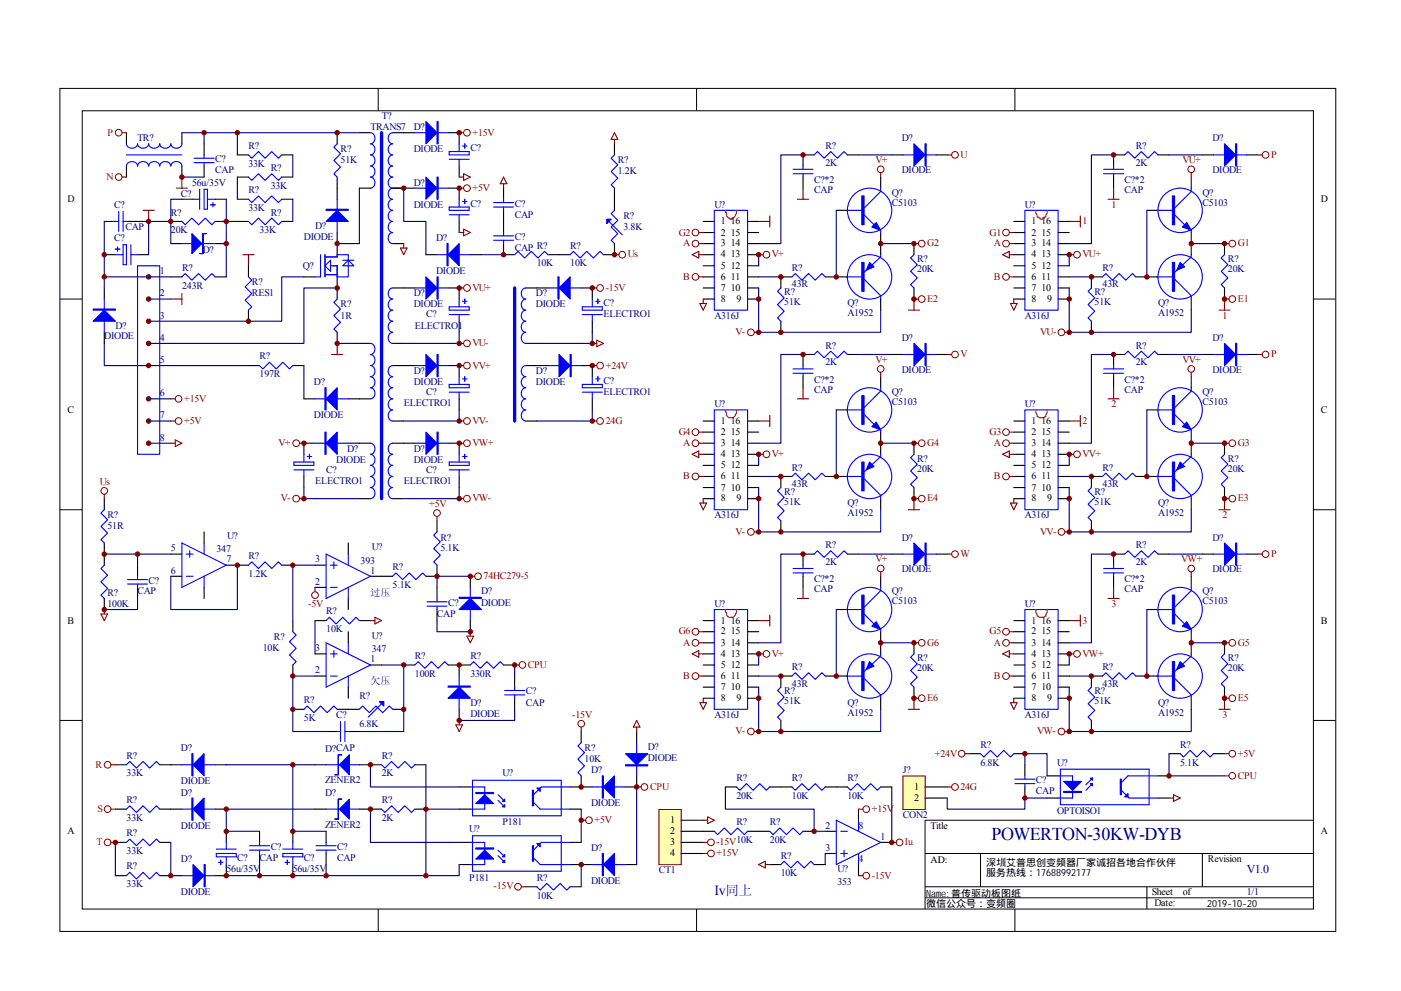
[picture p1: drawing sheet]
<svg xmlns="http://www.w3.org/2000/svg" width="297mm" height="210mm" viewBox="0 0 297 210" stroke-linecap="round" stroke-linejoin="round" font-family="sans-serif">
<defs><g id="words">
<text font-size="3.8" fill="#000080" x="210.2" y="178">POWERTON-30KW-DYB</text>
<text font-size="3" fill="#000080" x="151.5" y="189.5">Iv同上</text>
<text font-size="2.5" fill="#000080" x="264.3" y="184.8">V1.0</text>
<g font-size="2.1" fill="#800000">
<text x="22.8" y="28.7">P</text>
<text x="100.2" y="28.7">+15V</text>
<text x="185.6" y="34.6">V+</text>
<text x="203.6" y="33.5">U</text>
<text x="250.7" y="34.6">VU+</text>
<text x="269.5" y="33.5">P</text>
<text x="22.6" y="38.1">N</text>
<text x="100.2" y="40.5">+5V</text>
<text x="229.5" y="47.5">1</text>
<text x="235.6" y="44">1</text>
<text x="143.9" y="49.9">G2</text>
<text x="144.9" y="52.2">A</text>
<text x="196.6" y="52.2">G2</text>
<text x="209.8" y="49.9">G1</text>
<text x="210.7" y="52.2">A</text>
<text x="262.5" y="52.2">G1</text>
<text x="133.1" y="54.5">Us</text>
<text x="144.9" y="59.3">B</text>
<text x="163.7" y="54.5">V+</text>
<text x="210.7" y="59.3">B</text>
<text x="229.5" y="54.5">VU+</text>
<text x="100.2" y="61.6">VU+</text>
<text x="128.4" y="61.6">-15V</text>
<text x="196.6" y="63.9">E2</text>
<text x="262.5" y="63.9">E1</text>
<text x="156" y="71">V-</text>
<text x="220.6" y="71">VU-</text>
<text x="259.2" y="67.5">1</text>
<text x="100.2" y="73.3">VU-</text>
<text x="185.6" y="76.9">V+</text>
<text x="203.6" y="75.7">V</text>
<text x="250.7" y="76.9">VV+</text>
<text x="269.5" y="75.7">P</text>
<text x="100.2" y="78.1">VV+</text>
<text x="128.4" y="78.1">+24V</text>
<text x="39" y="85.1">+15V</text>
<text x="39" y="89.8">+5V</text>
<text x="100.2" y="89.8">VV-</text>
<text x="128.4" y="89.8">24G</text>
<text x="229.5" y="89.8">2</text>
<text x="235.6" y="86.3">2</text>
<text x="59" y="94.5">V+</text>
<text x="100.2" y="94.5">VW+</text>
<text x="143.9" y="92.1">G4</text>
<text x="144.9" y="94.5">A</text>
<text x="196.6" y="94.5">G4</text>
<text x="209.8" y="92.1">G3</text>
<text x="210.7" y="94.5">A</text>
<text x="262.5" y="94.5">G3</text>
<text x="144.9" y="101.5">B</text>
<text x="163.7" y="96.9">V+</text>
<text x="210.7" y="101.5">B</text>
<text x="229.5" y="96.9">VV+</text>
<text x="21.2" y="102.7">Us</text>
<text x="59.5" y="106.2">V-</text>
<text x="91" y="107.4">+5V</text>
<text x="100.2" y="106.2">VW-</text>
<text x="196.6" y="106.2">E4</text>
<text x="262.5" y="106.2">E3</text>
<text x="156" y="113.3">V-</text>
<text x="220.6" y="113.3">VV-</text>
<text x="259.2" y="109.7">2</text>
<text x="185.6" y="119.1">V+</text>
<text x="203.6" y="118">W</text>
<text x="250.4" y="119.1">VW+</text>
<text x="269.5" y="118">P</text>
<text x="102.5" y="122.7">74HC279-5</text>
<text x="65.4" y="128.5">-5V</text>
<text x="235.6" y="128.5">3</text>
<text x="143.9" y="134.4">G6</text>
<text x="144.9" y="136.8">A</text>
<text x="196.6" y="136.8">G6</text>
<text x="209.8" y="134.4">G5</text>
<text x="210.7" y="136.8">A</text>
<text x="229.5" y="132.1">3</text>
<text x="262.5" y="136.8">G5</text>
<text x="111.9" y="141.5">CPU</text>
<text x="144.9" y="143.8">B</text>
<text x="163.7" y="139.1">V+</text>
<text x="210.7" y="143.8">B</text>
<text x="229.5" y="139.1">VW+</text>
<text x="196.6" y="148.5">E6</text>
<text x="262.5" y="148.5">E5</text>
<text x="121.3" y="152">-15V</text>
<text x="156" y="155.5">V-</text>
<text x="219.9" y="155.5">VW-</text>
<text x="259.2" y="152">3</text>
<text x="198.2" y="160.3">+24V</text>
<text x="262.5" y="160.3">+5V</text>
<text x="20.2" y="162.6">R</text>
<text x="137.8" y="167.3">CPU</text>
<text x="203.6" y="167.3">24G</text>
<text x="262.5" y="164.9">CPU</text>
<text x="20.7" y="172">S</text>
<text x="184.8" y="172">+15V</text>
<text x="20.5" y="179">T</text>
<text x="126.1" y="174.3">+5V</text>
<text x="151.9" y="179">-15V10K</text>
<text x="191.9" y="179">Iu</text>
<text x="151.9" y="181.4">+15V</text>
<text x="104.6" y="188.4">-15V</text>
<text x="184.8" y="186.1">-15V</text>
</g>
<g font-size="2.1" fill="#000080">
<text x="29.1" y="29.9">TR?</text>
<text x="78.6" y="27.5">TRANS7</text>
<text x="80.9" y="25.2">T?</text>
<text x="87.7" y="27.5">D?</text>
<text x="191.2" y="29.9">D?</text>
<text x="257" y="29.9">D?</text>
<text x="45.6" y="34.4">C?</text>
<text x="52.7" y="31.5">R?</text>
<text x="52.7" y="35.3">33K</text>
<text x="72.2" y="32.3">R?</text>
<text x="72.2" y="34.6">51K</text>
<text x="87.7" y="32.3">DIODE</text>
<text x="99.7" y="32">C?</text>
<text x="131" y="34.6">R?</text>
<text x="175" y="31.5">R?</text>
<text x="175" y="35.1">2K</text>
<text x="240.8" y="31.5">R?</text>
<text x="240.8" y="35.1">2K</text>
<text x="38.4" y="41.7">C?</text>
<text x="40.7" y="39.3">56u/35V</text>
<text x="45.6" y="36.7">CAP</text>
<text x="52.7" y="40.9">R?</text>
<text x="57.4" y="36.3">R?</text>
<text x="57.4" y="40">33K</text>
<text x="87.7" y="39.3">D?</text>
<text x="131" y="36.9">1.2K</text>
<text x="172.6" y="38.8">C?*2</text>
<text x="172.6" y="40.9">CAP</text>
<text x="189.1" y="41.4">Q?</text>
<text x="191.2" y="36.7">DIODE</text>
<text x="238.4" y="38.8">C?*2</text>
<text x="238.4" y="40.9">CAP</text>
<text x="254.9" y="41.4">Q?</text>
<text x="257" y="36.7">DIODE</text>
<text x="24.2" y="44">C?</text>
<text x="36.2" y="45.6">R?</text>
<text x="52.7" y="44.7">33K</text>
<text x="57.4" y="45.6">R?</text>
<text x="87.7" y="44">DIODE</text>
<text x="99.7" y="43.8">C?</text>
<text x="109.1" y="43.8">C?</text>
<text x="109.1" y="46.1">CAP</text>
<text x="132.2" y="46.3">R?</text>
<text x="151.5" y="44">U?</text>
<text x="189.1" y="43.5">C5103</text>
<text x="217.3" y="44">U?</text>
<text x="254.9" y="43.5">C5103</text>
<text x="24.2" y="51.1">C?</text>
<text x="26.6" y="48.7">CAP</text>
<text x="36.2" y="49.4">20K</text>
<text x="43" y="53.6">D?</text>
<text x="55" y="49.4">33K</text>
<text x="64.4" y="50.8">DIODE</text>
<text x="66.8" y="48.4">D?</text>
<text x="92.5" y="51.1">D?</text>
<text x="109.1" y="50.8">C?</text>
<text x="109.1" y="53.2">CAP R?</text>
<text x="120.9" y="52.7">R?</text>
<text x="132.2" y="48.7">3.8K</text>
<text x="33.9" y="58.1">1</text>
<text x="38.6" y="57.3">R?</text>
<text x="64.2" y="56.9">Q?</text>
<text x="92.5" y="58.1">DIODE</text>
<text x="113.8" y="56.4">10K</text>
<text x="120.9" y="56.4">10K</text>
<text x="167.9" y="57.3">R?</text>
<text x="194.5" y="55.5">R?</text>
<text x="194.5" y="57.6">20K</text>
<text x="233.8" y="57.3">R?</text>
<text x="260.3" y="55.5">R?</text>
<text x="260.3" y="57.6">20K</text>
<text x="33.9" y="62.8">2</text>
<text x="38.6" y="61.1">243R</text>
<text x="53.4" y="60.5">R?</text>
<text x="53.4" y="62.8">RES1</text>
<text x="72.2" y="65.1">R?</text>
<text x="87.7" y="62.8">D?</text>
<text x="87.7" y="65.1">DIODE</text>
<text x="113.6" y="62.8">D?</text>
<text x="113.6" y="65.1">DIODE</text>
<text x="127.9" y="64.9">C?</text>
<text x="166.3" y="62.5">R?</text>
<text x="166.3" y="64.6">51K</text>
<text x="167.9" y="60.9">43R</text>
<text x="179.7" y="64.9">Q?</text>
<text x="232.1" y="62.5">R?</text>
<text x="232.1" y="64.6">51K</text>
<text x="233.8" y="60.9">43R</text>
<text x="245.5" y="64.9">Q?</text>
<text x="22.1" y="71.9">DIODE</text>
<text x="24.5" y="69.6">D?</text>
<text x="33.9" y="67.5">3</text>
<text x="72.2" y="67.5">1R</text>
<text x="88" y="69.6">ELECTRO1</text>
<text x="90.3" y="67.2">C?</text>
<text x="127.9" y="67.2">ELECTRO1</text>
<text x="151.5" y="67.5">A316J</text>
<text x="179.7" y="67">A1952</text>
<text x="217.3" y="67.5">A316J</text>
<text x="245.5" y="67">A1952</text>
<text x="33.9" y="72.2">4</text>
<text x="33.9" y="76.9">5</text>
<text x="55" y="76.1">R?</text>
<text x="175" y="73.8">R?</text>
<text x="175" y="77.3">2K</text>
<text x="191.2" y="72.2">D?</text>
<text x="240.8" y="73.8">R?</text>
<text x="240.8" y="77.3">2K</text>
<text x="257" y="72.2">D?</text>
<text x="33.9" y="83.9">6</text>
<text x="55" y="79.9">197R</text>
<text x="66.5" y="81.5">D?</text>
<text x="87.7" y="79.2">D?</text>
<text x="87.7" y="81.5">DIODE</text>
<text x="90.3" y="83.7">C?</text>
<text x="113.6" y="79.2">D?</text>
<text x="113.6" y="81.5">DIODE</text>
<text x="127.9" y="81.3">C?</text>
<text x="127.9" y="83.7">ELECTRO1</text>
<text x="172.6" y="81.1">C?*2</text>
<text x="172.6" y="83.2">CAP</text>
<text x="189.1" y="83.7">Q?</text>
<text x="191.2" y="79">DIODE</text>
<text x="238.4" y="81.1">C?*2</text>
<text x="238.4" y="83.2">CAP</text>
<text x="254.9" y="83.7">Q?</text>
<text x="257" y="79">DIODE</text>
<text x="33.9" y="88.6">7</text>
<text x="66.5" y="88.6">DIODE</text>
<text x="85.6" y="86">ELECTRO1</text>
<text x="151.5" y="86.3">U?</text>
<text x="189.1" y="85.8">C5103</text>
<text x="217.3" y="86.3">U?</text>
<text x="254.9" y="85.8">C5103</text>
<text x="33.9" y="93.3">8</text>
<text x="73.6" y="95.7">D?</text>
<text x="87.7" y="95.7">D?</text>
<text x="69.2" y="100.1">C?</text>
<text x="71.3" y="98">DIODE</text>
<text x="87.7" y="98">DIODE</text>
<text x="90.3" y="100.1">C?</text>
<text x="167.9" y="99.7">R?</text>
<text x="194.5" y="97.8">R?</text>
<text x="194.5" y="99.9">20K</text>
<text x="233.8" y="99.7">R?</text>
<text x="260.3" y="97.8">R?</text>
<text x="260.3" y="99.9">20K</text>
<text x="66.8" y="102.5">ELECTRO1</text>
<text x="85.6" y="102.5">ELECTRO1</text>
<text x="166.3" y="104.8">R?</text>
<text x="166.3" y="106.9">51K</text>
<text x="167.9" y="103.1">43R</text>
<text x="179.7" y="107.2">Q?</text>
<text x="232.1" y="104.8">R?</text>
<text x="232.1" y="106.9">51K</text>
<text x="233.8" y="103.1">43R</text>
<text x="245.5" y="107.2">Q?</text>
<text x="22.8" y="109.7">R?</text>
<text x="22.8" y="112.1">51R</text>
<text x="151.5" y="109.7">A316J</text>
<text x="179.7" y="109.3">A1952</text>
<text x="217.3" y="109.7">A316J</text>
<text x="245.5" y="109.3">A1952</text>
<text x="36.2" y="116.8">5</text>
<text x="45.9" y="117">347</text>
<text x="48" y="119.1">7</text>
<text x="48.2" y="114.2">U?</text>
<text x="52.7" y="118.5">R?</text>
<text x="66.8" y="119.1">3</text>
<text x="76.5" y="119.4">393</text>
<text x="78.8" y="116.6">U?</text>
<text x="93.4" y="114.5">R?</text>
<text x="93.4" y="116.8">5.1K</text>
<text x="175" y="116.1">R?</text>
<text x="175" y="119.6">2K</text>
<text x="191.2" y="114.5">D?</text>
<text x="240.8" y="116.1">R?</text>
<text x="240.8" y="119.6">2K</text>
<text x="257" y="114.5">D?</text>
<text x="29.1" y="125.9">CAP</text>
<text x="31.5" y="123.6">C?</text>
<text x="36.2" y="121.5">6</text>
<text x="52.7" y="122.2">1.2K</text>
<text x="66.8" y="123.9">2</text>
<text x="78.6" y="121.5">1</text>
<text x="83.2" y="120.7">R?</text>
<text x="83.2" y="124.6">5.1K</text>
<text x="102" y="125.9">D?</text>
<text x="172.6" y="123.4">C?*2</text>
<text x="172.6" y="125.5">CAP</text>
<text x="189.1" y="125.9">Q?</text>
<text x="191.2" y="121.3">DIODE</text>
<text x="238.4" y="123.4">C?*2</text>
<text x="238.4" y="125.5">CAP</text>
<text x="254.9" y="125.9">Q?</text>
<text x="257" y="121.3">DIODE</text>
<text x="22.8" y="126.2">R?</text>
<text x="22.8" y="128.5">100K</text>
<text x="69.2" y="130.1">R?</text>
<text x="78.6" y="126.2">过压</text>
<text x="92.6" y="130.7">CAP</text>
<text x="95" y="128.3">C?</text>
<text x="102" y="128.3">DIODE</text>
<text x="151.5" y="128.5">U?</text>
<text x="189.1" y="128">C5103</text>
<text x="217.3" y="128.5">U?</text>
<text x="254.9" y="128">C5103</text>
<text x="55.7" y="137.9">10K</text>
<text x="58.1" y="135.6">R?</text>
<text x="66.8" y="137.9">3</text>
<text x="69.2" y="134">10K</text>
<text x="78.8" y="135.3">U?</text>
<text x="66.8" y="142.6">2</text>
<text x="78.6" y="140.3">1</text>
<text x="78.8" y="138.2">347</text>
<text x="88" y="139.5">R?</text>
<text x="88" y="143.4">100R</text>
<text x="99.7" y="139.5">R?</text>
<text x="99.7" y="143.4">330R</text>
<text x="167.9" y="141.9">R?</text>
<text x="194.5" y="140.1">R?</text>
<text x="194.5" y="142.2">20K</text>
<text x="233.8" y="141.9">R?</text>
<text x="260.3" y="140.1">R?</text>
<text x="260.3" y="142.2">20K</text>
<text x="64.4" y="148.9">R?</text>
<text x="76.2" y="148">R?</text>
<text x="78.6" y="145">欠压</text>
<text x="99.7" y="149.5">D?</text>
<text x="111.5" y="147.1">C?</text>
<text x="111.5" y="149.5">CAP</text>
<text x="166.3" y="147.1">R?</text>
<text x="166.3" y="149.2">51K</text>
<text x="167.9" y="145.5">43R</text>
<text x="179.7" y="149.5">Q?</text>
<text x="232.1" y="147.1">R?</text>
<text x="232.1" y="149.2">51K</text>
<text x="233.8" y="145.5">43R</text>
<text x="245.5" y="149.5">Q?</text>
<text x="64.4" y="152.8">5K</text>
<text x="71.3" y="152">C?</text>
<text x="76.2" y="153.9">6.8K</text>
<text x="99.7" y="151.8">DIODE</text>
<text x="151.5" y="152">A316J</text>
<text x="179.7" y="151.6">A1952</text>
<text x="217.3" y="152">A316J</text>
<text x="245.5" y="151.6">A1952</text>
<text x="26.8" y="160.7">R?</text>
<text x="38.4" y="159.1">D?</text>
<text x="68.9" y="159.3">D?CAP</text>
<text x="80.9" y="160.7">R?</text>
<text x="124" y="159.1">R?</text>
<text x="124" y="161.4">10K</text>
<text x="137.3" y="158.8">D?</text>
<text x="137.3" y="161.2">DIODE</text>
<text x="207.9" y="158.3">R?</text>
<text x="250.2" y="158.3">R?</text>
<text x="26.8" y="164.4">33K</text>
<text x="38.4" y="166.1">DIODE</text>
<text x="68.9" y="165.9">ZENER2</text>
<text x="80.9" y="164.4">2K</text>
<text x="106.5" y="164.4">U?</text>
<text x="125.3" y="163.8">D?</text>
<text x="156.1" y="165.5">R?</text>
<text x="167.9" y="165.5">R?</text>
<text x="179.7" y="165.5">R?</text>
<text x="191.4" y="163.8">J?</text>
<text x="207.9" y="162.2">6.8K</text>
<text x="219.6" y="165.9">C?</text>
<text x="224.1" y="162.2">U?</text>
<text x="250.2" y="162.2">5.1K</text>
<text x="26.8" y="170.1">R?</text>
<text x="26.8" y="173.8">33K</text>
<text x="38.4" y="168.5">D?</text>
<text x="68.9" y="168.7">D?</text>
<text x="80.9" y="170.1">R?</text>
<text x="80.9" y="173.8">2K</text>
<text x="125.3" y="170.8">DIODE</text>
<text x="156.1" y="169.2">20K</text>
<text x="167.9" y="169.2">10K</text>
<text x="179.7" y="169.2">10K</text>
<text x="191.4" y="173.2">CON2</text>
<text x="219.6" y="168.2">CAP</text>
<text x="224.1" y="172.5">OPTOISO1</text>
<text x="26.8" y="177.1">R?</text>
<text x="38.4" y="175.5">DIODE</text>
<text x="68.9" y="175.3">ZENER2</text>
<text x="99.5" y="176.2">U?</text>
<text x="106.5" y="174.8">P181</text>
<text x="156.1" y="174.8">R?</text>
<text x="163.2" y="174.8">R?</text>
<text x="163.2" y="178.6">20K</text>
<text x="175" y="175.5">2</text>
<text x="182" y="175.5">8</text>
<text x="186.7" y="177.9">1</text>
<text x="26.8" y="180.9">33K</text>
<text x="26.8" y="184.2">R?</text>
<text x="38.4" y="182.6">D?</text>
<text x="48" y="184.7">56u/35V</text>
<text x="50.3" y="182.3">C?</text>
<text x="55" y="182.3">CAP</text>
<text x="57.4" y="180">C?</text>
<text x="62.1" y="184.7">56u/35V</text>
<text x="64.4" y="182.3">C?</text>
<text x="71.5" y="180">C?</text>
<text x="71.5" y="182.3">CAP</text>
<text x="125.3" y="180.2">D?</text>
<text x="139.7" y="184.9">CT1</text>
<text x="165.5" y="181.9">R?</text>
<text x="165.5" y="185.6">10K</text>
<text x="175" y="180.2">3</text>
<text x="177.5" y="184.7">U?</text>
<text x="182" y="182.6">4</text>
<text x="26.8" y="188">33K</text>
<text x="38.4" y="189.6">DIODE</text>
<text x="99.5" y="186.5">P181</text>
<text x="113.8" y="186.5">R?</text>
<text x="113.8" y="190.3">10K</text>
<text x="125.3" y="187.3">DIODE</text>
<text x="177.5" y="187.5">353</text>
<text x="264.3" y="189.6">1/1</text>
</g>
<g font-size="2.1">
<text x="14.3" y="42.8">D</text>
<text x="152.8" y="47.5">1</text>
<text x="154.9" y="47.5">16</text>
<text x="218.7" y="47.5">1</text>
<text x="220.8" y="47.5">16</text>
<text x="280.1" y="42.8">D</text>
<text x="152.8" y="49.9">2</text>
<text x="152.8" y="52.2">3</text>
<text x="154.9" y="52.2">14</text>
<text x="154.9" y="49.9">15</text>
<text x="218.7" y="49.9">2</text>
<text x="218.7" y="52.2">3</text>
<text x="220.8" y="52.2">14</text>
<text x="220.8" y="49.9">15</text>
<text x="152.8" y="54.5">4</text>
<text x="152.8" y="56.9">5</text>
<text x="152.8" y="59.3">6</text>
<text x="154.9" y="59.3">11</text>
<text x="154.9" y="56.9">12</text>
<text x="154.9" y="54.5">13</text>
<text x="218.7" y="54.5">4</text>
<text x="218.7" y="56.9">5</text>
<text x="218.7" y="59.3">6</text>
<text x="220.8" y="59.3">11</text>
<text x="220.8" y="56.9">12</text>
<text x="220.8" y="54.5">13</text>
<text x="152.8" y="61.6">7</text>
<text x="152.8" y="63.9">8</text>
<text x="154.9" y="61.6">10</text>
<text x="156.1" y="63.9">9</text>
<text x="218.7" y="61.6">7</text>
<text x="218.7" y="63.9">8</text>
<text x="220.8" y="61.6">10</text>
<text x="222" y="63.9">9</text>
<text x="14.3" y="87.5">C</text>
<text x="152.8" y="89.8">1</text>
<text x="154.9" y="89.8">16</text>
<text x="218.7" y="89.8">1</text>
<text x="220.8" y="89.8">16</text>
<text x="280.1" y="87.5">C</text>
<text x="152.8" y="92.1">2</text>
<text x="152.8" y="94.5">3</text>
<text x="154.9" y="94.5">14</text>
<text x="154.9" y="92.1">15</text>
<text x="218.7" y="92.1">2</text>
<text x="218.7" y="94.5">3</text>
<text x="220.8" y="94.5">14</text>
<text x="220.8" y="92.1">15</text>
<text x="152.8" y="96.9">4</text>
<text x="152.8" y="99.2">5</text>
<text x="152.8" y="101.5">6</text>
<text x="154.9" y="101.5">11</text>
<text x="154.9" y="99.2">12</text>
<text x="154.9" y="96.9">13</text>
<text x="218.7" y="96.9">4</text>
<text x="218.7" y="99.2">5</text>
<text x="218.7" y="101.5">6</text>
<text x="220.8" y="101.5">11</text>
<text x="220.8" y="99.2">12</text>
<text x="220.8" y="96.9">13</text>
<text x="152.8" y="103.9">7</text>
<text x="152.8" y="106.2">8</text>
<text x="154.9" y="103.9">10</text>
<text x="156.1" y="106.2">9</text>
<text x="218.7" y="103.9">7</text>
<text x="218.7" y="106.2">8</text>
<text x="220.8" y="103.9">10</text>
<text x="222" y="106.2">9</text>
<text x="14.3" y="132.1">B</text>
<text x="152.8" y="132.1">1</text>
<text x="152.8" y="134.4">2</text>
<text x="152.8" y="136.8">3</text>
<text x="154.9" y="136.8">14</text>
<text x="154.9" y="134.4">15</text>
<text x="154.9" y="132.1">16</text>
<text x="218.7" y="132.1">1</text>
<text x="218.7" y="134.4">2</text>
<text x="218.7" y="136.8">3</text>
<text x="220.8" y="136.8">14</text>
<text x="220.8" y="134.4">15</text>
<text x="220.8" y="132.1">16</text>
<text x="280.1" y="132.1">B</text>
<text x="152.8" y="139.1">4</text>
<text x="152.8" y="141.5">5</text>
<text x="152.8" y="143.8">6</text>
<text x="154.9" y="143.8">11</text>
<text x="154.9" y="141.5">12</text>
<text x="154.9" y="139.1">13</text>
<text x="218.7" y="139.1">4</text>
<text x="218.7" y="141.5">5</text>
<text x="218.7" y="143.8">6</text>
<text x="220.8" y="143.8">11</text>
<text x="220.8" y="141.5">12</text>
<text x="220.8" y="139.1">13</text>
<text x="152.8" y="146.1">7</text>
<text x="152.8" y="148.5">8</text>
<text x="154.9" y="146.1">10</text>
<text x="156.1" y="148.5">9</text>
<text x="218.7" y="146.1">7</text>
<text x="218.7" y="148.5">8</text>
<text x="220.8" y="146.1">10</text>
<text x="222" y="148.5">9</text>
<text x="193.8" y="167.3">1</text>
<text x="193.8" y="169.6">2</text>
<text x="14.3" y="176.7">A</text>
<text x="142.1" y="174.3">1</text>
<text x="142.1" y="176.7">2</text>
<text x="142.1" y="179">3</text>
<text x="197.3" y="175.5">Title</text>
<text x="280.1" y="176.7">A</text>
<text x="142.1" y="181.4">4</text>
<text x="197.3" y="182.8">AD:</text>
<text x="209.1" y="183.4">深圳艾普思创变频器厂家诚招各地合作伙伴</text>
<text x="209.1" y="185.6">服务热线：17688992177</text>
<text x="256.1" y="182.6">Revision</text>
<text x="196.4" y="190">Name:普传驱动板图纸</text>
<text x="244.2" y="189.6">Sheet</text>
<text x="244.8" y="191.9">Date:</text>
<text x="250.8" y="189.6">of</text>
<text x="196.4" y="192.1">微信公众号：变频圈</text>
<text x="255.9" y="192.2">2019-10-20</text>
</g>
</g></defs>
<g fill="none" stroke="#000" stroke-width=".21">
<path d="M12.7 18.7h270.5v178.6h-270.5zM80.2 18.7v4.7M147.7 18.7v4.7M215.2 18.7v4.7M17.4 23.5h261.1v169h-261.1zM12.7 63.3h4.7M278.4 63.3h4.7M12.7 108h4.7M278.4 108h4.7M12.7 152.6h4.7M278.4 152.6h4.7M278.4 173.7h-82.3v18.8"/>
<path d="M80.2 192.5v4.7M147.7 192.5v4.7M196.1 180.8h82.3M196.1 187.8h82.3M196.1 190.2h82.3M207.9 180.8v7M215.2 192.5v4.7M243.2 187.8v4.7M254.9 180.8v7"/>
</g>
<g fill="none" stroke="#000" stroke-width=".23">
<path d="M26.8 28.1v2.4M26.8 35.2v2.3M38.6 28.1v2.4M38.6 35.2v2.3M43.3 30.5v2.3M43.3 35.2v2.3M50.3 32.8h2.4M50.3 37.5h2.4M59.7 32.8h2.4M59.7 37.5h2.4M71.5 28.1v2.4M71.5 37.5v4.7"/>
<path d="M76.2 28.1h2.3M76.2 39.9h2.3M83.2 28.1h4.8M83.2 39.9h4.8M95 28.1h2.4v2.4M95 39.9h2.4v2.3M97.4 35.2v2.3M106.8 39.9v2.3M130.3 30.5v2.3M130.3 39.9v4.7M170.3 37.5v2.4M172.6 32.8h-2.3v2.4"/>
<path d="M179.7 32.8h2.3M186.7 37.5v2.4M189.1 32.8h2.3M198.5 32.8h2.3M236.1 37.5v2.4M238.5 32.8h-2.4v2.4M245.5 32.8h2.4M252.6 37.5v2.4M254.9 32.8h2.4M264.3 32.8h2.4M22.1 46.9h2.4M22.1 53.9h2.4"/>
<path d="M26.8 46.9h2.4M29.2 53.9h2.3M36.2 46.9h2.4M36.2 51.6h2.4M36.2 58.6h2.4M38.6 42.2h2.3M45.6 46.9h2.4M45.6 51.6h2.4M45.6 58.6h2.4M45.6 42.2h2.4M50.3 46.9h2.4M50.3 42.2h2.4"/>
<path d="M52.7 56.3v2.3M59.7 46.9h2.4M59.7 42.2h2.4M64.4 58.6h2.4M71.5 49.3v4.6M71.5 58.6v4.7M83.2 51.6h2.4M90.3 53.9h2.4M97.4 46.9v2.4M99.7 53.9h2.4M106.8 51.6v2.3h2.3M106.8 44.6v4.7"/>
<path d="M116.2 53.9h4.7M130.3 51.6v2.3h-2.4M149.1 46.9h2.3M149.1 49.3h2.3M149.1 51.6h2.3M149.1 53.9h2.3M149.1 56.3h2.3M149.1 58.6h2.3M158.5 46.9h2.3M158.5 49.3h2.3M158.5 51.6h2.3M158.5 53.9h2.3"/>
<path d="M158.5 56.3h2.3M158.5 58.6h2.3M167.9 58.6h-2.3v2.4M175 58.6h4.7M177.3 44.6h2.4M186.7 49.3v4.6M193.8 51.6v2.3M214.9 46.9h2.4M214.9 49.3h2.4M214.9 51.6h2.4M214.9 53.9h2.4M214.9 56.3h2.4"/>
<path d="M214.9 58.6h2.4M224.3 46.9h2.4M224.3 49.3h2.4M224.3 51.6h2.4M224.3 53.9h2.4M224.3 56.3h2.4M224.3 58.6h2.4M233.8 58.6h-2.4v2.4M240.8 58.6h4.7M243.2 44.6h2.3M252.6 49.3v4.6M259.6 51.6v2.3"/>
<path d="M22.1 61v2.3M22.1 70.4v2.3M52.7 77.4h2.3M52.7 65.7v2.3M62.1 77.4h2.3M71.5 70.4v2.3M76.2 72.7h2.3M83.2 61h4.8M83.2 72.7h2.4M83.2 77.4h4.8M95 61h2.4v2.3M95 77.4h2.4v2.4"/>
<path d="M97.4 68v2.4M149.1 61h2.3M149.1 63.3h2.3M158.5 61h2.3M158.5 63.3h2.3M165.6 68v2.4M170.3 79.8v2.3M172.6 75.1h-2.3v2.3M179.7 75.1h2.3M186.7 63.3v2.4M186.7 79.8v2.3M189.1 75.1h2.3"/>
<path d="M193.8 61v2.3M198.5 75.1h2.3M214.9 61h2.4M214.9 63.3h2.4M224.3 61h2.4M224.3 63.3h2.4M231.4 68v2.4M236.1 79.8v2.3M238.5 75.1h-2.4v2.3M245.5 75.1h2.4M252.6 63.3v2.4M252.6 79.8v2.3"/>
<path d="M254.9 75.1h2.4M259.6 61v2.3M264.3 75.1h2.4M64.4 84.5h2.4M66.8 93.9h-2.4v2.3M73.8 93.9h4.7M73.8 84.5h4.7M83.2 89.2h2.4M83.2 93.9h4.8M95 93.9h2.4v2.3M97.4 84.5v2.3M149.1 89.2h2.3"/>
<path d="M149.1 91.5h2.3M149.1 93.9h2.3M149.1 96.2h2.3M149.1 98.6h2.3M158.5 89.2h2.3M158.5 91.5h2.3M158.5 93.9h2.3M158.5 96.2h2.3M158.5 98.6h2.3M177.3 86.8h2.4M186.7 91.5v4.7M193.8 93.9v2.3"/>
<path d="M214.9 89.2h2.4M214.9 91.5h2.4M214.9 93.9h2.4M214.9 96.2h2.4M214.9 98.6h2.4M224.3 89.2h2.4M224.3 91.5h2.4M224.3 93.9h2.4M224.3 96.2h2.4M224.3 98.6h2.4M243.2 86.8h2.3M252.6 91.5v4.7"/>
<path d="M259.6 93.9v2.3M22.1 105.6v2.4M22.1 115v4.7M29.2 119.7v2.4M36.2 117.4h2.4M43.3 112.7v2.3M48 119.7h4.7M59.7 119.7h2.4M64.4 100.9v2.4M66.8 119.7h2.3M73.8 115v2.4M76.2 105.6h2.3"/>
<path d="M83.2 105.6h2.4M92.7 119.7v2.4h-2.4M92.7 110.3v2.4M97.4 100.9v2.4M149.1 100.9h2.3M149.1 103.3h2.3M149.1 105.6h2.3M158.5 100.9h2.3M158.5 103.3h2.3M158.5 105.6h2.3M165.6 110.3v2.4M167.9 100.9h-2.3v2.4"/>
<path d="M172.6 117.4h-2.3v2.3M175 100.9h4.7M179.7 117.4h2.3M186.7 105.6v2.4M189.1 117.4h2.3M193.8 103.3v2.3M198.5 117.4h2.3M214.9 100.9h2.4M214.9 103.3h2.4M214.9 105.6h2.4M224.3 100.9h2.4M224.3 103.3h2.4"/>
<path d="M224.3 105.6h2.4M231.4 110.3v2.4M233.8 100.9h-2.4v2.4M238.5 117.4h-2.4v2.3M240.8 100.9h4.7M245.5 117.4h2.4M252.6 105.6v2.4M254.9 117.4h2.4M259.6 103.3v2.3M264.3 117.4h2.4M22.1 126.8v2.3M29.2 124.4v2.4"/>
<path d="M36.2 122.1h2.4M43.3 124.4v2.4M62.1 131.5v2.3M66.8 131.5h2.3M66.8 138.5h2.3M66.8 124.4h2.3M73.8 126.8v2.3M73.8 133.8v2.4M76.2 131.5h2.3M78.5 122.1h4.7M92.7 124.4v2.4M92.7 129.1v2.4"/>
<path d="M99.7 122.1v2.3M99.7 131.5v2.3M149.1 131.5h2.3M149.1 133.8h2.3M149.1 136.2h2.3M149.1 138.5h2.3M158.5 131.5h2.3M158.5 133.8h2.3M158.5 136.2h2.3M158.5 138.5h2.3M170.3 122.1v2.3M177.3 129.1h2.4"/>
<path d="M186.7 122.1v2.3M186.7 133.8v4.7M193.8 136.2v2.3M214.9 131.5h2.4M214.9 133.8h2.4M214.9 136.2h2.4M214.9 138.5h2.4M224.3 131.5h2.4M224.3 133.8h2.4M224.3 136.2h2.4M224.3 138.5h2.4M236.1 122.1v2.3"/>
<path d="M243.2 129.1h2.3M252.6 122.1v2.3M252.6 133.8v4.7M259.6 136.2v2.3M62.1 140.9v2.3M62.1 150.2h2.3M66.8 143.2h2.3M69.1 154.9h2.4M71.5 150.2h4.7M73.8 145.5v2.4M73.8 154.9h2.4M78.5 140.9h2.4"/>
<path d="M83.2 150.2h2.4M85.6 140.9h2.4M95 140.9h4.7M97.4 140.9v2.3M97.4 150.2v2.4M106.8 140.9h2.3M109.1 143.2v2.3M109.1 147.9v2.3M149.1 140.9h2.3M149.1 143.2h2.3M149.1 145.5h2.3M149.1 147.9h2.3"/>
<path d="M158.5 140.9h2.3M158.5 143.2h2.3M158.5 145.5h2.3M158.5 147.9h2.3M165.6 152.6v2.3M167.9 143.2h-2.3v2.3M175 143.2h4.7M186.7 147.9v2.3M193.8 145.5v2.4M214.9 140.9h2.4M214.9 143.2h2.4M214.9 145.5h2.4"/>
<path d="M214.9 147.9h2.4M224.3 140.9h2.4M224.3 143.2h2.4M224.3 145.5h2.4M224.3 147.9h2.4M231.4 152.6v2.3M233.8 143.2h-2.4v2.3M240.8 143.2h4.7M252.6 147.9v2.3M259.6 145.5v2.4M222 164.3h2.3M222 169h2.3"/>
<path d="M245.5 164.3h2.4M245.5 169h2.4"/>
</g>
<g fill="none" stroke="#00f" stroke-width=".23">
<path d="M26.8 35.2a1.21 1.21 0 0 1 1.2-1 1.21 1.21 0 0 1 1.2 1 1.2 1.2 0 0 1 1.1-1 1.2 1.2 0 0 1 1.2 1 1.21 1.21 0 0 1 1.2-1 1.21 1.21 0 0 1 1.2 1 1.2 1.2 0 0 1 1.1-1 1.2 1.2 0 0 1 1.2 1 1.21 1.21 0 0 1 1.2-1 1.21 1.21 0 0 1 1.2 1M26.8 30.5a1.21 1.21 0 0 0 1.2 .9 1.21 1.21 0 0 0 1.2-.9 1.21 1.21 0 0 0 1.1 .9 1.21 1.21 0 0 0 1.2-.9 1.21 1.21 0 0 0 1.2 .9 1.21 1.21 0 0 0 1.2-.9 1.21 1.21 0 0 0 1.1 .9 1.21 1.21 0 0 0 1.2-.9 1.21 1.21 0 0 0 1.2 .9 1.21 1.21 0 0 0 1.2-.9M26.8 32.8h11.8M41.2 33.5h4.2M41.2 34.5h4.2M43.3 32.8v.7M43.3 34.5v.7M52.7 32.8l.7 .7 1.4-1.4 1.4 1.4 1.4-1.4 1.4 1.4 .7-.7M52.7 37.5l.7 .7 1.4-1.4 1.4 1.4 1.4-1.4 1.4 1.4 .7-.7M71.5 30.5l-.7 .7 1.4 1.4-1.4 1.4 1.4 1.4-1.4 1.4 .7 .7M78.5 28.1a1.2 1.2 0 0 1 1 1.2 1.2 1.2 0 0 1-1 1.2 1.2 1.2 0 0 1 1 1.1 1.2 1.2 0 0 1-1 1.2 1.2 1.2 0 0 1 1 1.2 1.2 1.2 0 0 1-1 1.2 1.2 1.2 0 0 1 1 1.1 1.2 1.2 0 0 1-1 1.2 1.2 1.2 0 0 1 1 1.2 1.2 1.2 0 0 1-1 1.2M83.2 28.1a1.2 1.2 0 0 0-.9 1.2 1.2 1.2 0 0 0 .9 1.2 1.21 1.21 0 0 0-.9 1.1 1.21 1.21 0 0 0 .9 1.2 1.2 1.2 0 0 0-.9 1.2 1.2 1.2 0 0 0 .9 1.2 1.2 1.2 0 0 0-.9 1.1 1.2 1.2 0 0 0 .9 1.2 1.2 1.2 0 0 0-.9 1.2 1.2 1.2 0 0 0 .9 1.2 1.2 1.2 0 0 0-.9 1.1 1.2 1.2 0 0 0 .9 1.2 1.2 1.2 0 0 0-.9 1.2 1.2 1.2 0 0 0 .9 1.2 1.2 1.2 0 0 0-.9 1.1 1.2 1.2 0 0 0 .9 1.2 1.21 1.21 0 0 0-.9 1.2 1.21 1.21 0 0 0 .9 1.2 1.2 1.2 0 0 0-.9 1.1 1.2 1.2 0 0 0 .9 1.2"/>
<path d="M88 28.1h7M88 39.9h7M95.2 32.1h4.3v.7h-4.3zM95.2 33.7h4.3M97.4 30.5v1.6M97.4 33.7v1.5M98.1 30.9h.9M98.5 30.5v.9M130.3 32.8l-.7 .7 1.4 1.4-1.4 1.4 1.4 1.4-1.4 1.5 .7 .7M168.1 35.9h4.3M168.1 36.8h4.3M170.3 35.2v.7"/>
<path d="M170.3 36.8v.7M172.6 32.8l.7-.7 1.4 1.4 1.4-1.4 1.5 1.4 1.4-1.4 .7 .7M186.7 39.9v.7l-3.5 3.5M191.4 32.8h7.1M234 35.9h4.2M234 36.8h4.2M236.1 35.2v.7M236.1 36.8v.7M238.5 32.8l.7-.7 1.4 1.4 1.4-1.4 1.4 1.4 1.4-1.4 .7 .7M252.6 39.9v.7l-3.6 3.5M257.3 32.8h7M24.5 46.9h.7"/>
<path d="M24.5 52.8h.9M24.5 53.9h1.6M24.9 52.3v.9M25.2 44.8v4.2M26.1 46.9h.7M26.1 44.8v4.2M26.1 51.8h.7v4.3h-.7zM27.7 53.9h1.5M27.7 51.8v4.3M29.2 56.3h4.7v39.9h-4.7zM38.6 46.9l.7 .7 1.4-1.4 1.4 1.4 1.4-1.4 1.4 1.4 .7-.7M38.6 58.6l.7-.7 1.4 1.4 1.4-1.4 1.4 1.4 1.4-1.4 .7 .7"/>
<path d="M38.6 51.6h7M40.9 42.2h1.4M42.3 40.1v4.2M43.3 40.1h.7v4.2h-.7zM44 42.2h1.6M44.7 43.4h.9M45.2 42.9v.9M52.7 42.2l.7 .7 1.4-1.4 1.4 1.4 1.4-1.4 1.4 1.4 .7-.7M52.7 46.9l.7 .7 1.4-1.4 1.4 1.4 1.4-1.4 1.4 1.4 .7-.7M52.7 58.6l.7 .7-1.4 1.5 1.4 1.4-1.4 1.4 1.4 1.4-.7 .7M68 53.9v4.7h-1.2M68.9 54.4h2.6v-.5h2.3v4.7h-2.3v-2.3h-1.4"/>
<path d="M68.9 53.9v4.7M68.9 58.2h2.6M68.9 56.3l1.2-1.2v2.4zM71.5 42.2v7.1M72.7 56.3l1.1-1.2 1.2 1.2zM72.7 55.1h2.3M92.7 53.9h7M95.2 43.8h4.3v.8h-4.3zM95.2 45.5h4.3M97.4 42.2v1.6M97.4 45.5v1.4M98.1 42.7h.9"/>
<path d="M98.5 42.2v.9M104.6 43.8h4.3M104.6 50h4.3M104.6 50.9h4.3M104.6 42.9h4.3M106.8 42.2v.7M106.8 43.8v.8M106.8 49.3v.7M106.8 50.9v.7M109.1 53.9l.7-.7 1.4 1.4 1.4-1.4 1.5 1.4 1.4-1.4 .7 .7M120.9 53.9l.7-.7 1.4 1.4 1.4-1.4 1.4 1.4 1.4-1.4 .7 .7M129.1 46.9l2.8 2.8"/>
<path d="M130.3 44.6l-.7 .7 1.4 1.4-1.4 1.4 1.4 1.4-1.4 1.4 .7 .7M151.4 44.6h7.1v21.1h-7.1zM167.9 58.6l.7-.7 1.4 1.4 1.4-1.4 1.4 1.4 1.5-1.4 .7 .7M179.4 58.6h3.3M179.7 44.6h3.5M183.2 59.1l3.5 3.5v.7M183.2 45.5l2.1 2.1M186.7 53.9v.5l-3.5 3.3M186.7 48.8v.5M193.8 53.9l-.7 .7 1.4 1.5-1.4 1.4 1.4 1.4-1.4 1.4 .7 .7M217.3 44.6h7v21.1h-7zM233.8 58.6l.7-.7 1.4 1.4 1.4-1.4 1.4 1.4 1.4-1.4 .7 .7"/>
<path d="M245.3 58.6h3.3M245.5 44.6h3.5M249 59.1l3.6 3.5v.7M249 45.5l2.2 2.1M252.6 53.9v.5l-3.6 3.3M252.6 48.8v.5M259.6 53.9l-.7 .7 1.4 1.5-1.4 1.4 1.4 1.4-1.4 1.4 .7 .7M22.1 63.3v7.1M55 77.4l.7 .7 1.4-1.4 1.5 1.4 1.4-1.4 1.4 1.4 .7-.7M71.5 63.3l-.7 .7 1.4 1.5-1.4 1.4 1.4 1.4-1.4 1.4 .7 .7M78.5 72.7a1.2 1.2 0 0 1 1 1.2 1.2 1.2 0 0 1-1 1.2 1.2 1.2 0 0 1 1 1.2 1.2 1.2 0 0 1-1 1.1 1.2 1.2 0 0 1 1 1.2 1.2 1.2 0 0 1-1 1.2 1.2 1.2 0 0 1 1 1.2 1.2 1.2 0 0 1-1 1.1 1.2 1.2 0 0 1 1 1.2 1.2 1.2 0 0 1-1 1.2M83.2 61a1.2 1.2 0 0 0-.9 1.2 1.2 1.2 0 0 0 .9 1.1 1.21 1.21 0 0 0-.9 1.2 1.21 1.21 0 0 0 .9 1.2 1.2 1.2 0 0 0-.9 1.2 1.2 1.2 0 0 0 .9 1.1 1.2 1.2 0 0 0-.9 1.2 1.2 1.2 0 0 0 .9 1.2 1.2 1.2 0 0 0-.9 1.2 1.2 1.2 0 0 0 .9 1.1"/>
<path d="M83.2 77.4a1.21 1.21 0 0 0-.9 1.2 1.21 1.21 0 0 0 .9 1.2 1.2 1.2 0 0 0-.9 1.2 1.2 1.2 0 0 0 .9 1.1 1.2 1.2 0 0 0-.9 1.2 1.2 1.2 0 0 0 .9 1.2 1.2 1.2 0 0 0-.9 1.2 1.2 1.2 0 0 0 .9 1.1 1.2 1.2 0 0 0-.9 1.2 1.2 1.2 0 0 0 .9 1.2M88 61h7M88 77.4h7M95.2 65h4.3v.7h-4.3zM95.2 66.6h4.3M97.4 63.3v1.7M97.4 66.6v1.4M97.4 79.8v1.6M98.1 63.8h.9M98.5 63.3v1M98.5 79.8v.9M165.6 61l-.7 .7 1.4 1.4-1.4 1.4 1.4 1.4-1.4 1.4 .7 .7"/>
<path d="M168.1 78.1h4.3M168.1 79.1h4.3M170.3 77.4v.7M170.3 79.1v.7M172.6 75.1l.7-.7 1.4 1.4 1.4-1.4 1.5 1.4 1.4-1.4 .7 .7M191.4 75.1h7.1M231.4 61l-.7 .7 1.4 1.4-1.4 1.4 1.4 1.4-1.4 1.4 .7 .7M234 78.1h4.2M234 79.1h4.2M236.1 77.4v.7M236.1 79.1v.7M238.5 75.1l.7-.7 1.4 1.4 1.4-1.4 1.4 1.4 1.4-1.4 .7 .7"/>
<path d="M257.3 75.1h7M62.3 99.5h4.3M62.3 97.9h4.3v.7h-4.3zM64.4 96.2v1.7M64.4 99.5v1.4M65.1 96.7h1M65.6 96.2v1M66.8 84.5h7M66.8 93.9h7M78.5 93.9a1.2 1.2 0 0 1 1 1.2 1.2 1.2 0 0 1-1 1.1M78.5 96.2a1.2 1.2 0 0 1 1 1.2 1.2 1.2 0 0 1-1 1.2 1.2 1.2 0 0 1 1 1.1 1.2 1.2 0 0 1-1 1.2 1.2 1.2 0 0 1 1 1.2 1.2 1.2 0 0 1-1 1.2 1.2 1.2 0 0 1 1 1.1 1.2 1.2 0 0 1-1 1.2M83.2 96.2a1.2 1.2 0 0 0-.9 1.2 1.2 1.2 0 0 0 .9 1.2 1.2 1.2 0 0 0-.9 1.1 1.2 1.2 0 0 0 .9 1.2 1.2 1.2 0 0 0-.9 1.2 1.2 1.2 0 0 0 .9 1.2 1.2 1.2 0 0 0-.9 1.1 1.2 1.2 0 0 0 .9 1.2"/>
<path d="M83.2 93.9a1.2 1.2 0 0 0-.9 1.2 1.2 1.2 0 0 0 .9 1.1M88 93.9h7M95.2 81.4h4.3v.7h-4.3zM95.2 97.9h4.3v.7h-4.3zM95.2 83.1h4.3M95.2 99.5h4.3M97.4 83.1v1.4M97.4 96.2v1.7M97.4 99.5v1.4M98.1 80.3h.9M98.1 96.7h.9M98.5 96.2v1"/>
<path d="M151.4 86.8h7.1v21.2h-7.1zM179.7 86.8h3.5M183.2 87.8l2.1 2.1M186.7 82.1v.7l-3.5 3.6M186.7 96.2v.5l-3.5 3.3M186.7 91.1v.4M193.8 96.2l-.7 .7 1.4 1.4-1.4 1.4 1.4 1.5-1.4 1.4 .7 .7M217.3 86.8h7v21.2h-7zM245.5 86.8h3.5M249 87.8l2.2 2.1M252.6 82.1v.7l-3.6 3.6M252.6 96.2v.5l-3.6 3.3"/>
<path d="M252.6 91.1v.4M259.6 96.2l-.7 .7 1.4 1.4-1.4 1.4 1.4 1.5-1.4 1.4 .7 .7M22.1 108l-.7 .7 1.4 1.4-1.4 1.4 1.4 1.4-1.4 1.4 .7 .7M22.1 119.7l-.7 .7 1.4 1.4-1.4 1.4 1.4 1.4-1.4 1.4 .7 .8M38.6 115l9.4 4.7-9.4 4.7zM39.5 117.4h1.4M40.2 116.7v1.4M43.3 115v2.4M52.7 119.7l.7-.7 1.4 1.4 1.4-1.4 1.4 1.4 1.4-1.4 .7 .7M69.1 117.4l9.4 4.7-9.4 4.7zM70.1 119.7h1.4M70.8 119v1.4"/>
<path d="M73.8 117.4v2.3M92.7 112.7l-.8 .7 1.5 1.4-1.5 1.4 1.5 1.4-1.5 1.4 .8 .7M165.6 103.3l-.7 .7 1.4 1.4-1.4 1.4 1.4 1.4-1.4 1.4 .7 .7M167.9 100.9l.7-.7 1.4 1.4 1.4-1.4 1.4 1.4 1.5-1.4 .7 .7M170.3 119.7v.7M172.6 117.4l.7-.7 1.4 1.4 1.4-1.4 1.5 1.4 1.4-1.4 .7 .7M179.4 100.9h3.3M183.2 101.4l3.5 3.5v.7M191.4 117.4h7.1M231.4 103.3l-.7 .7 1.4 1.4-1.4 1.4 1.4 1.4-1.4 1.4 .7 .7M233.8 100.9l.7-.7 1.4 1.4 1.4-1.4 1.4 1.4 1.4-1.4 .7 .7M236.1 119.7v.7"/>
<path d="M238.5 117.4l.7-.7 1.4 1.4 1.4-1.4 1.4 1.4 1.4-1.4 .7 .7M245.3 100.9h3.3M249 101.4l3.6 3.5v.7M257.3 117.4h7M27 122.8h4.3M27 123.7h4.3M29.2 122.1v.7M29.2 123.7v.7M39.5 122.1h1.4M43.3 122.1v2.3M62.1 133.8l.7 .7-1.4 1.4 1.4 1.4-1.4 1.4 1.4 1.4-.7 .8M69.1 131.5l.7-.8 1.5 1.5 1.4-1.5 1.4 1.5 1.4-1.5 .7 .8"/>
<path d="M69.1 136.2l9.4 4.7-9.4 4.6zM70.1 124.4h1.4M70.1 138.5h1.4M70.8 137.8v1.4M73.8 124.4v2.4M73.8 136.2v2.3M83.2 122.1l.8-.7 1.4 1.4 1.4-1.4 1.4 1.4 1.4-1.4 .7 .7M90.5 127.5h4.3M90.5 128.4h4.3M92.7 126.8v.7M92.7 128.4v.7M99.7 124.4v7.1"/>
<path d="M151.4 129.1h7.1v21.1h-7.1zM168.1 120.4h4.3M168.1 121.4h4.3M170.3 121.4v.7M179.7 129.1h3.5M183.2 130l2.1 2.2M186.7 124.4v.7l-3.5 3.5M186.7 138.5v.5l-3.5 3.3M186.7 133.3v.5M193.8 138.5l-.7 .7 1.4 1.4-1.4 1.4 1.4 1.4-1.4 1.4 .7 .7M217.3 129.1h7v21.1h-7zM234 120.4h4.2"/>
<path d="M234 121.4h4.2M236.1 121.4v.7M245.5 129.1h3.5M249 130l2.2 2.2M252.6 124.4v.7l-3.6 3.5M252.6 138.5v.5l-3.6 3.3M252.6 133.3v.5M259.6 138.5l-.7 .7 1.4 1.4-1.4 1.4 1.4 1.4-1.4 1.4 .7 .7M64.4 150.2l.7-.7 1.5 1.4 1.4-1.4 1.4 1.4 1.4-1.4 .7 .7M70.1 143.2h1.4M71.5 154.9h.7M72.2 152.8v4.3"/>
<path d="M73.1 154.9h.7M73.1 152.8v4.3M73.8 143.2v2.3M76.2 150.2l.7-.7 1.4 1.4 1.4-1.4 1.4 1.4 1.4-1.4 .7 .7M80.9 149.1l-2.8 2.8M88 140.9l.7-.8 1.4 1.5 1.4-1.5 1.4 1.5 1.4-1.5 .7 .8M97.4 143.2v7M99.7 140.9l.7-.8 1.4 1.5 1.4-1.5 1.4 1.5 1.5-1.5 .7 .8M107 146.3h4.2M107 147.2h4.2M109.1 145.5v.8M109.1 147.2v.7"/>
<path d="M165.6 145.5l-.7 .8 1.4 1.4-1.4 1.4 1.4 1.4-1.4 1.4 .7 .7M167.9 143.2l.7-.7 1.4 1.4 1.4-1.4 1.4 1.4 1.5-1.4 .7 .7M179.4 143.2h3.3M183.2 143.7l3.5 3.5v.7M231.4 145.5l-.7 .8 1.4 1.4-1.4 1.4 1.4 1.4-1.4 1.4 .7 .7M233.8 143.2l.7-.7 1.4 1.4 1.4-1.4 1.4 1.4 1.4-1.4 .7 .7M245.3 143.2h3.3M249 143.7l3.6 3.5v.7M224.3 164.3h3.1v4.7h-3.1M224.8 162.9h18.8v7.5h-18.8zM231.6 166l-1.4 1.4M231.6 164.8l-1.4 1.4"/>
<path d="M237.7 167.4l1.7 1.6h6.1M245.5 164.3h-6.3l-1.5 1.4"/>
<circle cx="184.4" cy="58.6" r="4.7"/>
<circle cx="184.4" cy="44.6" r="4.7"/>
<circle cx="250.2" cy="58.6" r="4.7"/>
<circle cx="250.2" cy="44.6" r="4.7"/>
<circle cx="184.4" cy="86.8" r="4.7"/>
<circle cx="250.2" cy="86.8" r="4.7"/>
<circle cx="184.4" cy="100.9" r="4.7"/>
<circle cx="250.2" cy="100.9" r="4.7"/>
<circle cx="184.4" cy="129.1" r="4.7"/>
<circle cx="250.2" cy="129.1" r="4.7"/>
<circle cx="184.4" cy="143.2" r="4.7"/>
<circle cx="250.2" cy="143.2" r="4.7"/>
</g>
<path d="M153.8 44.6v.4h.2v.3a.71 .71 0 0 0 .7 .9v.2h.5v-.2a.83 .83 0 0 0 .7-.7l.3-.2v-.7M219.6 44.6v.7l.3 .2v.5l.7 .2v.2h.5v-.2l.7-.2v-.5l.2-.2v-.7M153.8 86.8v.5h.2a1.01 1.01 0 0 0 .4 1 1.01 1.01 0 0 0 1 .2l.8-1v-.7M219.6 86.8v.7l.3 .3v.4a1.97 1.97 0 0 0 1.9 0v-.4l.2-.3v-.7M153.8 129.1v.5l.2 .2a.89 .89 0 0 0 1.2 .9 .82 .82 0 0 0 .7-.7l.3-.2v-.7M219.6 129.1v.7l.3 .2v.5a2.01 2.01 0 0 0 1.9 0v-.5l.2-.2v-.7" fill="none" stroke="#f00" stroke-width=".23"/>
<g fill="#00f" stroke="#00f" stroke-width=".23">
<path d="M185.8 47.1l.9 1.7-1.9-.7z"/>
<path d="M184.4 55.6l.9 .9-1.6 .7z"/>
<path d="M193.8 30.5l2.3 2.3-2.3 2.4z"/>
<path d="M184.8 90.4l1-1 .9 1.7z"/>
<path d="M184.4 97.9l.9 .9-1.6 .7z"/>
<path d="M193.8 72.7l2.3 2.4-2.3 2.3z"/>
<path d="M184.8 132.6l1-.9 .9 1.6z"/>
<path d="M184.4 140.1l.9 1-1.6 .7z"/>
<path d="M193.8 115l2.3 2.4-2.3 2.3z"/>
<path d="M251.6 47.1l1 1.7-1.9-.7z"/>
<path d="M250.2 55.6l1 .9-1.7 .7z"/>
<path d="M259.6 30.5l2.4 2.3-2.4 2.4z"/>
<path d="M251.6 89.4l1 1.7-1.9-.7z"/>
<path d="M250.2 97.9l1 .9-1.7 .7z"/>
<path d="M259.6 72.7l2.4 2.4-2.4 2.3z"/>
<path d="M250.7 132.6l.9-.9 1 1.6z"/>
<path d="M250.2 140.1l1 1-1.7 .7z"/>
<path d="M259.6 115l2.4 2.4-2.4 2.3z"/>
<path d="M69.1 46.9l2.4-2.3 2.3 2.3z"/>
<path d="M40.7 49.5l2.1 2.1-2.1 2.1z"/>
<path d="M19.8 68l2.3-2.3 2.4 2.3z"/>
<path d="M71.5 82.1v4.7l-2.4-2.3z"/>
<path d="M90.3 25.8l2.4 2.3-2.4 2.4z"/>
<path d="M90.3 37.5l2.4 2.4-2.4 2.3z"/>
<path d="M95 53.9l2.4-2.3v4.7z"/>
<path d="M128.6 46.4h1l-1 1z"/>
<path d="M90.3 58.6l2.4 2.4-2.4 2.3z"/>
<path d="M90.3 75.1l2.4 2.3-2.4 2.4z"/>
<path d="M90.3 91.5l2.4 2.4-2.4 2.3z"/>
<path d="M69.1 93.9l2.4-2.4v4.7z"/>
<path d="M80.4 148.6h1v.9z"/>
<path d="M97.4 129.1l2.3-2.3 2.4 2.3z"/>
<path d="M95 147.9l2.4-2.4 2.3 2.4z"/>
<path d="M225.5 165.5h3.8l-1.9 1.9z"/>
<path d="M231.2 164.8h.4v.5z"/>
<path d="M231.2 166h.4v.5z"/>
<path d="M239.2 168.1v.7h-.7z"/>
<path d="M182.7 41.5h.5v6.1h-.5z" fill-rule="evenodd"/>
<path d="M182.7 55.6h.5v6.1h-.5z" fill-rule="evenodd"/>
<path d="M196.1 30.5h.3v4.7h-.3z" fill-rule="evenodd"/>
<path d="M182.7 83.8h.5v6.1h-.5z" fill-rule="evenodd"/>
<path d="M182.7 97.9h.5v6.1h-.5z" fill-rule="evenodd"/>
<path d="M196.1 72.7h.3v4.7h-.3z" fill-rule="evenodd"/>
<path d="M182.7 126h.5v6.2h-.5z" fill-rule="evenodd"/>
<path d="M182.7 140.1h.5v6.2h-.5z" fill-rule="evenodd"/>
<path d="M196.1 115h.3v4.7h-.3z" fill-rule="evenodd"/>
<path d="M248.6 41.5h.4v6.1h-.4z" fill-rule="evenodd"/>
<path d="M248.6 55.6h.4v6.1h-.4z" fill-rule="evenodd"/>
<path d="M262 30.5h.2v4.7h-.2z" fill-rule="evenodd"/>
<path d="M248.6 83.8h.4v6.1h-.4z" fill-rule="evenodd"/>
<path d="M248.6 97.9h.4v6.1h-.4z" fill-rule="evenodd"/>
<path d="M262 72.7h.2v4.7h-.2z" fill-rule="evenodd"/>
<path d="M248.6 126h.4v6.2h-.4z" fill-rule="evenodd"/>
<path d="M248.6 140.1h.4v6.2h-.4z" fill-rule="evenodd"/>
<path d="M262 115h.2v4.7h-.2z" fill-rule="evenodd"/>
<path d="M69.1 44.3h4.7v.3h-4.7z" fill-rule="evenodd"/>
<path d="M43 49.5v4.2h-.7h.7v-4.2h.7z" fill-rule="evenodd"/>
<path d="M19.8 65.5h4.7v.2h-4.7z" fill-rule="evenodd"/>
<path d="M68.9 82.1h.2v4.7h-.2z" fill-rule="evenodd"/>
<path d="M92.7 25.8h.2v4.7h-.2z" fill-rule="evenodd"/>
<path d="M92.7 37.5h.2v4.7h-.2z" fill-rule="evenodd"/>
<path d="M94.8 51.6h.2v4.7h-.2z" fill-rule="evenodd"/>
<path d="M92.7 58.6h.2v4.7h-.2z" fill-rule="evenodd"/>
<path d="M92.7 75.1h.2v4.7h-.2z" fill-rule="evenodd"/>
<path d="M92.7 91.5h.2v4.7h-.2z" fill-rule="evenodd"/>
<path d="M68.9 91.5h.2v4.7h-.2z" fill-rule="evenodd"/>
<path d="M97.4 126.5h4.7v.3h-4.7z" fill-rule="evenodd"/>
<path d="M95 145.3h4.7v.2h-4.7z" fill-rule="evenodd"/>
<path d="M225.5 167.6h3.8v.3h-3.8z" fill-rule="evenodd"/>
<path d="M237.5 165h.2v3.3h-.2z" fill-rule="evenodd"/>
</g>
<g fill="none" stroke="#800000" stroke-width=".21">
<circle cx="25.2" cy="37.5" r=".71"/>
<circle cx="25.2" cy="28.1" r=".71"/>
<circle cx="99" cy="39.9" r=".71"/>
<circle cx="99" cy="28.1" r=".71"/>
<circle cx="186.7" cy="35.9" r=".71"/>
<circle cx="202.5" cy="32.8" r=".71"/>
<circle cx="252.6" cy="35.9" r=".71"/>
<circle cx="268.3" cy="32.8" r=".71"/>
<circle cx="131.9" cy="53.9" r=".71"/>
<circle cx="147.4" cy="49.2" r=".71"/>
<circle cx="147.4" cy="51.6" r=".71"/>
<circle cx="147.4" cy="58.6" r=".71"/>
<circle cx="162.5" cy="53.9" r=".71"/>
<circle cx="195.4" cy="51.6" r=".71"/>
<circle cx="213.3" cy="51.6" r=".71"/>
<circle cx="213.3" cy="49.2" r=".71"/>
<circle cx="213.3" cy="58.6" r=".71"/>
<circle cx="228.3" cy="53.9" r=".71"/>
<circle cx="261.3" cy="51.6" r=".71"/>
<circle cx="99" cy="61" r=".71"/>
<circle cx="99" cy="72.7" r=".71"/>
<circle cx="99" cy="77.4" r=".71"/>
<circle cx="159.2" cy="70.4" r=".71"/>
<circle cx="186.7" cy="78.1" r=".71"/>
<circle cx="195.4" cy="63.3" r=".7"/>
<circle cx="202.5" cy="75.1" r=".71"/>
<circle cx="225.1" cy="70.4" r=".71"/>
<circle cx="252.6" cy="78.1" r=".7"/>
<circle cx="261.3" cy="63.3" r=".71"/>
<circle cx="268.3" cy="75.1" r=".71"/>
<circle cx="37.9" cy="89.2" r=".7"/>
<circle cx="37.9" cy="84.5" r=".7"/>
<circle cx="62.8" cy="93.9" r=".71"/>
<circle cx="99" cy="93.9" r=".71"/>
<circle cx="99" cy="89.2" r=".71"/>
<circle cx="147.4" cy="91.5" r=".71"/>
<circle cx="147.4" cy="93.9" r=".71"/>
<circle cx="162.5" cy="96.2" r=".71"/>
<circle cx="195.4" cy="93.9" r=".7"/>
<circle cx="213.3" cy="91.5" r=".71"/>
<circle cx="213.3" cy="93.9" r=".71"/>
<circle cx="228.3" cy="96.2" r=".71"/>
<circle cx="261.3" cy="93.9" r=".71"/>
<circle cx="22.1" cy="104" r=".71"/>
<circle cx="62.8" cy="105.6" r=".71"/>
<circle cx="92.7" cy="108.7" r=".71"/>
<circle cx="99" cy="105.6" r=".71"/>
<circle cx="147.4" cy="100.9" r=".71"/>
<circle cx="159.2" cy="112.7" r=".71"/>
<circle cx="195.4" cy="105.6" r=".7"/>
<circle cx="202.5" cy="117.4" r=".71"/>
<circle cx="213.3" cy="100.9" r=".71"/>
<circle cx="225.1" cy="112.7" r=".71"/>
<circle cx="261.3" cy="105.6" r=".71"/>
<circle cx="268.3" cy="117.4" r=".71"/>
<circle cx="66.8" cy="126.1" r=".71"/>
<circle cx="101.4" cy="122.1" r=".7"/>
<circle cx="147.4" cy="133.8" r=".71"/>
<circle cx="147.4" cy="136.2" r=".71"/>
<circle cx="162.5" cy="138.5" r=".71"/>
<circle cx="186.7" cy="120.4" r=".71"/>
<circle cx="195.4" cy="136.2" r=".7"/>
<circle cx="213.3" cy="133.8" r=".71"/>
<circle cx="213.3" cy="136.2" r=".71"/>
<circle cx="228.3" cy="138.5" r=".71"/>
<circle cx="252.6" cy="120.4" r=".7"/>
<circle cx="261.3" cy="136.2" r=".71"/>
<circle cx="110.8" cy="140.8" r=".71"/>
<circle cx="147.4" cy="143.2" r=".71"/>
<circle cx="159.2" cy="154.9" r=".71"/>
<circle cx="195.4" cy="147.9" r=".7"/>
<circle cx="213.3" cy="143.2" r=".71"/>
<circle cx="225.1" cy="154.9" r=".71"/>
<circle cx="261.3" cy="147.9" r=".71"/>
</g>
<g fill="none" stroke="#800000" stroke-width=".23">
<path d="M25.9 28.1h.9M25.9 37.5h.9M37.4 39.9h2.3M38.6 37.5v2.4M97.4 39.9h.9M97.4 28.1h.9M97.4 37.5h.9M98.3 36.8l1.4 .7-1.4 .7zM106.8 37.5l.7 1.4h-1.4zM106.8 38.9v1M130.3 28.1l.7 1.4h-1.4zM130.3 29.5v1"/>
<path d="M170.3 39.9v2.3M186.7 36.6v.9M200.8 32.8h1M236.1 39.9v2.3M252.6 36.6v.9M266.7 32.8h.9M30.3 44.6h2.4M31.5 44.6v2.3M51.5 53.9h2.4M52.7 53.9v2.4M84.9 52.5h1.4l-.7 1.4zM85.6 51.6v.9"/>
<path d="M97.4 49.3h.9M98.3 48.5l1.4 .8-1.4 .7zM130.3 53.9h.9M146.7 53.9l1.5-.7v1.4zM148.2 49.3h.9M148.2 53.9h.9M148.2 51.6h.9M148.2 58.6h.9M160.8 53.9h1M160.8 46.9h2.4M163.2 45.7v2.4M169.1 42.2h2.3"/>
<path d="M193.8 51.6h.9M212.6 53.9l1.4-.7v1.4zM214 49.3h.9M214 53.9h.9M214 51.6h.9M214 58.6h.9M226.7 53.9h.9M226.7 46.9h2.3M229 45.7v2.4M234.9 42.2h2.4M259.6 51.6h1M36.2 63.3h2.4"/>
<path d="M38.6 62.2v2.3M70.3 75.1h2.4M71.5 72.7v2.4M97.4 61h.9M97.4 72.7h.9M97.4 77.4h.9M148.4 64.3h1.4l-.7 1.4zM149.1 63.3v1M159.9 70.4h.9M186.7 78.8v1M192.6 65.7h2.3M194.7 63.3h-.9v2.4"/>
<path d="M200.8 75.1h1M214.2 64.3h1.4l-.7 1.4zM214.9 63.3v1M225.8 70.4h.9M252.6 78.8v1M258.4 65.7h2.4M260.6 63.3h-1v2.4M266.7 75.1h.9M36.2 93.9h1M36.2 89.2h1M36.2 84.5h1M37.2 93.2l1.4 .7-1.4 .7z"/>
<path d="M63.5 93.9h.9M97.4 93.9h.9M97.4 89.2h.9M146.7 96.2l1.5-.7v1.4zM148.2 91.5h.9M148.2 96.2h.9M148.2 93.9h.9M160.8 96.2h1M160.8 89.2h2.4M163.2 88v2.4M169.1 84.5h2.3M170.3 82.1v2.4"/>
<path d="M193.8 93.9h.9M212.6 96.2l1.4-.7v1.4zM214 91.5h.9M214 96.2h.9M214 93.9h.9M226.7 96.2h.9M226.7 89.2h2.3M229 88v2.4M234.9 84.5h2.4M236.1 82.1v2.4M259.6 93.9h1M22.1 104.7v.9"/>
<path d="M63.5 105.6h.9M92.7 109.4v.9M97.4 105.6h.9M148.2 100.9h.9M148.4 106.6h1.4l-.7 1.4zM149.1 105.6v1M159.9 112.7h.9M192.6 108h2.3M194.7 105.6h-.9v2.4M200.8 117.4h1M214 100.9h.9M214.2 106.6h1.4l-.7 1.4z"/>
<path d="M214.9 105.6v1M225.8 112.7h.9M258.4 108h2.4M260.6 105.6h-1v2.4M266.7 117.4h.9M21.4 130h1.4l-.7 1.5zM22.1 129.1v.9M66.8 124.4v.9M78.5 131.5h1M79.5 130.7l1.4 .8-1.4 .7zM99 134.7h1.4l-.7 1.5zM99.7 133.8v.9"/>
<path d="M99.7 122.1h1M146.7 138.5l1.5-.7v1.4zM148.2 133.8h.9M148.2 138.5h.9M148.2 136.2h.9M160.8 138.5h1M160.8 131.5h2.4M163.2 130.3v2.3M169.1 126.8h2.3M170.3 124.4v2.4M186.7 121.1v1M193.8 136.2h.9"/>
<path d="M212.6 138.5l1.4-.7v1.4zM214 133.8h.9M214 138.5h.9M214 136.2h.9M226.7 138.5h.9M226.7 131.5h2.3M229 130.3v2.3M234.9 126.8h2.4M236.1 124.4v2.4M252.6 121.1v1M259.6 136.2h1M96.7 153.5h1.4l-.7 1.4z"/>
<path d="M97.4 152.6v.9M109.1 140.9h1M148.2 143.2h.9M148.4 148.8h1.4l-.7 1.4zM149.1 147.9v.9M159.9 154.9h.9M192.6 150.2h2.3M194.7 147.9h-.9v2.3M214 143.2h.9M214.2 148.8h1.4l-.7 1.4zM214.9 147.9v.9M225.8 154.9h.9"/>
<path d="M258.4 150.2h2.4M260.6 147.9h-1v2.3"/>
</g>
<g fill="none" stroke="#000080" stroke-width=".23">
<path d="M38.6 28.1h37.6M38.6 37.5h4.7M43.3 28.1v2.4M50.3 28.1v4.7M50.3 37.5v4.7M62.1 32.8v4.7M76.2 39.9v11.7h-4.7M85.6 39.9v7h4.7v7M170.3 32.8h-4.7v18.8h-4.8M182 32.8h7.1M236.1 32.8h-4.7v18.8h-4.7M247.9 32.8h7"/>
<path d="M22.1 46.9v11.7M29.2 46.9h2.3v7M31.5 46.9h4.7M36.2 58.6h-14.1v2.4M38.6 42.2h-2.4v9.4M48 42.2v16.4M48 46.9h2.3M62.1 42.2v4.7M64.4 58.6h-4.7v9.4h-28.2M102.1 53.9h4.7M160.8 58.6h4.8M160.8 53.9v2.4"/>
<path d="M177.3 44.6v14M186.7 51.6h7.1M226.7 58.6h4.7M226.7 53.9v2.4M243.2 44.6v14M252.6 51.6h7M22.1 72.7v4.7h30.6M31.5 63.3h4.7M64.4 77.4v7.1M71.5 61h-7.1v11.7h-32.9M71.5 72.7h4.7M97.4 70.4v2.3h-11.8"/>
<path d="M160.8 61v9.4h25.9v-4.7M170.3 75.1h-4.7v18.8h-4.8M182 75.1h7.1M226.7 61v9.4h25.9v-4.7M236.1 75.1h-4.7v18.8h-4.7M247.9 75.1h7M31.5 93.9h4.7M31.5 84.5h4.7M31.5 89.2h4.7M97.4 86.8v2.4h-11.8M160.8 96.2v2.4M177.3 86.8v14.1"/>
<path d="M186.7 93.9h7.1M226.7 96.2v2.4M243.2 86.8v14.1M252.6 93.9h7M22.1 117.4h14.1M29.2 117.4v2.3M50.3 119.7v9.4h-14.1v-7M64.4 103.3v2.3h11.8M66.8 119.7h-4.7v11.8M97.4 103.3v2.3h-11.8M160.8 103.3v9.4h25.9v-4.7M160.8 100.9h4.8"/>
<path d="M170.3 117.4h-4.7v18.8h-4.8M182 117.4h7.1M226.7 103.3v9.4h25.9v-4.7M226.7 100.9h4.7M236.1 117.4h-4.7v18.8h-4.7M247.9 117.4h7M29.2 126.8v2.3h-7.1M66.8 131.5v7M92.7 131.5v2.3h7M99.7 122.1h-7v2.3M160.8 138.5v2.4M177.3 129.1v14.1"/>
<path d="M186.7 136.2h7.1M226.7 138.5v2.4M243.2 129.1v14.1M252.6 136.2h7M66.8 143.2h-4.7v11.7h7M80.9 140.9h4.7v14h-9.4M109.1 150.2v2.4h-11.7M109.1 140.9v2.3M160.8 145.5v9.4h25.9v-4.7M160.8 143.2h4.8M226.7 145.5v9.4h25.9v-4.7M226.7 143.2h4.7"/>
</g>
<g fill="#800000" stroke="#800000" stroke-width=".21">
<circle cx="160.9" cy="63.3" r=".47"/>
<circle cx="160.9" cy="53.9" r=".47"/>
<circle cx="186.7" cy="51.6" r=".47"/>
<circle cx="177.3" cy="58.6" r=".47"/>
<circle cx="170.3" cy="32.8" r=".47"/>
<circle cx="165.6" cy="58.6" r=".47"/>
<circle cx="165.6" cy="70.4" r=".47"/>
<circle cx="193.8" cy="63.3" r=".47"/>
<circle cx="193.8" cy="51.6" r=".47"/>
<circle cx="160.8" cy="70.4" r=".47"/>
<circle cx="160.8" cy="105.6" r=".47"/>
<circle cx="160.9" cy="96.2" r=".47"/>
<circle cx="186.7" cy="93.9" r=".47"/>
<circle cx="177.3" cy="100.9" r=".47"/>
<circle cx="170.3" cy="75.1" r=".47"/>
<circle cx="165.6" cy="100.9" r=".47"/>
<circle cx="165.6" cy="112.7" r=".47"/>
<circle cx="193.8" cy="105.6" r=".47"/>
<circle cx="193.8" cy="93.9" r=".47"/>
<circle cx="160.9" cy="112.7" r=".47"/>
<circle cx="160.8" cy="147.9" r=".47"/>
<circle cx="160.8" cy="138.5" r=".47"/>
<circle cx="186.7" cy="136.2" r=".47"/>
<circle cx="177.3" cy="143.2" r=".47"/>
<circle cx="170.3" cy="117.4" r=".47"/>
<circle cx="165.6" cy="143.2" r=".47"/>
<circle cx="165.6" cy="154.9" r=".47"/>
<circle cx="193.8" cy="147.9" r=".47"/>
<circle cx="193.8" cy="136.2" r=".47"/>
<circle cx="160.8" cy="154.9" r=".47"/>
<circle cx="226.7" cy="63.3" r=".47"/>
<circle cx="226.7" cy="53.9" r=".47"/>
<circle cx="252.6" cy="51.6" r=".47"/>
<circle cx="243.2" cy="58.6" r=".47"/>
<circle cx="236.1" cy="32.8" r=".47"/>
<circle cx="231.4" cy="58.6" r=".47"/>
<circle cx="231.4" cy="70.4" r=".47"/>
<circle cx="259.6" cy="63.3" r=".47"/>
<circle cx="259.6" cy="51.6" r=".47"/>
<circle cx="226.7" cy="70.4" r=".47"/>
<circle cx="226.7" cy="105.6" r=".47"/>
<circle cx="226.7" cy="96.2" r=".47"/>
<circle cx="252.6" cy="93.9" r=".47"/>
<circle cx="243.2" cy="100.9" r=".47"/>
<circle cx="236.1" cy="75.1" r=".47"/>
<circle cx="231.4" cy="100.9" r=".47"/>
<circle cx="231.4" cy="112.7" r=".47"/>
<circle cx="259.6" cy="105.6" r=".47"/>
<circle cx="259.6" cy="93.9" r=".47"/>
<circle cx="226.7" cy="112.7" r=".47"/>
<circle cx="226.7" cy="147.9" r=".47"/>
<circle cx="226.7" cy="138.5" r=".47"/>
<circle cx="252.6" cy="136.2" r=".47"/>
<circle cx="243.2" cy="143.2" r=".47"/>
<circle cx="236.1" cy="117.4" r=".47"/>
<circle cx="231.4" cy="143.2" r=".47"/>
<circle cx="231.4" cy="154.9" r=".47"/>
<circle cx="259.6" cy="147.9" r=".47"/>
<circle cx="259.6" cy="136.2" r=".47"/>
<circle cx="226.7" cy="154.9" r=".47"/>
<circle cx="71.5" cy="28.1" r=".47"/>
<circle cx="43.3" cy="28.1" r=".47"/>
<circle cx="38.6" cy="37.5" r=".47"/>
<circle cx="31.5" cy="58.6" r=".47"/>
<circle cx="31.5" cy="63.3" r=".47"/>
<circle cx="31.5" cy="68" r=".47"/>
<circle cx="31.5" cy="72.7" r=".47"/>
<circle cx="31.5" cy="77.4" r=".47"/>
<circle cx="31.5" cy="84.5" r=".47"/>
<circle cx="31.5" cy="93.9" r=".47"/>
<circle cx="31.5" cy="89.2" r=".47"/>
<circle cx="50.3" cy="28.1" r=".47"/>
<circle cx="48" cy="51.6" r=".47"/>
<circle cx="48" cy="46.9" r=".47"/>
<circle cx="52.7" cy="68" r=".47"/>
<circle cx="71.5" cy="61" r=".47"/>
<circle cx="71.5" cy="72.7" r=".47"/>
<circle cx="71.5" cy="51.6" r=".47"/>
<circle cx="22.1" cy="58.6" r=".47"/>
<circle cx="22.1" cy="53.9" r=".47"/>
<circle cx="36.2" cy="46.9" r=".47"/>
<circle cx="31.5" cy="46.9" r=".47"/>
<circle cx="97.4" cy="39.9" r=".47"/>
<circle cx="97.4" cy="28.1" r=".47"/>
<circle cx="130.3" cy="53.9" r=".47"/>
<circle cx="106.8" cy="53.9" r=".47"/>
<circle cx="85.6" cy="39.9" r=".47"/>
<circle cx="97.4" cy="61" r=".47"/>
<circle cx="97.4" cy="77.4" r=".47"/>
<circle cx="97.4" cy="93.9" r=".47"/>
<circle cx="64.4" cy="93.9" r=".47"/>
<circle cx="97.4" cy="72.7" r=".47"/>
<circle cx="97.4" cy="89.2" r=".47"/>
<circle cx="97.4" cy="105.6" r=".47"/>
<circle cx="64.4" cy="105.6" r=".47"/>
<circle cx="62.1" cy="119.7" r=".47"/>
<circle cx="99.7" cy="122.1" r=".47"/>
<circle cx="92.7" cy="122.1" r=".47"/>
<circle cx="99.7" cy="133.8" r=".47"/>
<circle cx="62.1" cy="143.2" r=".47"/>
<circle cx="62.1" cy="150.2" r=".47"/>
<circle cx="85.6" cy="150.2" r=".47"/>
<circle cx="85.6" cy="140.8" r=".47"/>
<circle cx="97.4" cy="140.8" r=".47"/>
<circle cx="109.1" cy="140.8" r=".47"/>
<circle cx="97.4" cy="152.6" r=".47"/>
<circle cx="22.1" cy="117.4" r=".47"/>
<circle cx="22.1" cy="129.1" r=".47"/>
<circle cx="29.2" cy="117.4" r=".47"/>
<circle cx="50.3" cy="119.7" r=".47"/>
</g>
<path d="M80.9 28.1v77.5" fill="none" stroke="#00f" stroke-width=".71"/>
<path d="M191.5 164.4h4.7v7.1h-4.7z" fill="#ffffb0"/>
<g fill="none" stroke="#800000" stroke-width=".21">
<path d="M191.4 164.4h4.8v7.1h-4.8z"/>
<circle cx="123.2" cy="153.3" r=".7"/>
<circle cx="203.9" cy="159.6" r=".71"/>
<circle cx="261.3" cy="159.6" r=".71"/>
<circle cx="22.8" cy="162" r=".7"/>
<circle cx="22.8" cy="171.4" r=".7"/>
<circle cx="22.8" cy="178.4" r=".7"/>
<circle cx="124.9" cy="173.7" r=".71"/>
<circle cx="136.6" cy="166.7" r=".7"/>
<circle cx="202.5" cy="166.7" r=".71"/>
<circle cx="261.3" cy="164.3" r=".71"/>
<circle cx="109.8" cy="187.8" r=".71"/>
</g>
<g fill="none" stroke="#000" stroke-width=".23">
<path d="M123.2 154.9v2.4M135 154.9v2.4M205.5 159.6h2.4M214.9 159.6h2.4M247.9 159.6h2.3M257.3 159.6h2.3M24.5 171.4h2.3M24.5 178.4h2.3M24.5 162h2.3M33.9 171.4h4.7M33.9 178.4h2.3M33.9 162h4.7"/>
<path d="M45.6 171.4h2.4M45.6 162h2.4M48 176.1v2.3M55 176.1v2.3M62.1 176.1v2.3M66.8 171.4h2.3M66.8 162h2.3M69.1 176.1v2.3M76.2 171.4h4.7M76.2 162h4.7M88 171.4h2.3M88 162h2.3"/>
<path d="M97.4 166.7h2.3M97.4 171.4h2.3M97.4 178.4h2.3M120.9 166.7h4.7M120.9 171.4h2.3M120.9 178.4h2.3M123.2 164.3v2.4M135 164.3v2.4h-2.4M175 176.1h2.3M182 171.4v2.3M186.7 178.4h2.4M196.1 166.7h4.7"/>
<path d="M196.1 169h4.7M217.3 162v2.3M217.3 166.7v2.3M24.5 185.5h2.3M33.9 185.5h4.7M48 183.1v2.4h-2.4M55 180.8v2.3M62.1 183.1v2.4M69.1 180.8v2.3M97.4 183.1h2.3M111.5 187.8h2.3M120.9 183.1h4.7"/>
<path d="M120.9 187.8h2.3M132.6 183.1h2.4M175 180.8h2.3M182 183.1v2.4"/>
</g>
<g fill="none" stroke="#00f" stroke-width=".23">
<path d="M123.2 157.3l-.7 .7 1.4 1.4-1.4 1.4 1.4 1.4-1.4 1.4 .7 .7M135 157.3v7M207.9 159.6l.7 .7 1.4-1.4 1.4 1.4 1.4-1.4 1.4 1.4 .7-.7M250.2 159.6l.7 .7 1.4-1.4 1.4 1.4 1.5-1.4 1.4 1.4 .7-.7M26.8 162l.7-.7 1.4 1.4 1.4-1.4 1.4 1.4 1.5-1.4 .7 .7M26.8 171.4l.7-.7 1.4 1.4 1.4-1.4 1.4 1.4 1.5-1.4 .7 .7M26.8 178.4l.7-.7 1.4 1.4 1.4-1.4 1.4 1.4 1.5-1.4 .7 .7M38.6 171.4h7M38.6 162h7M45.9 179.8h4.2M48 178.4v1.4M52.9 179.1h4.2"/>
<path d="M55 178.4v.7M60 179.8h4.2M62.1 178.4v1.4M67 179.1h4.3M69.1 178.4v.7M69.1 171.4h7.1M69.1 162h7.1M80.9 162l.7 .7 1.4-1.4 1.4 1.4 1.4-1.4 1.4 1.4 .8-.7M80.9 171.4l.7 .7 1.4-1.4 1.4 1.4 1.4-1.4 1.4 1.4 .8-.7M99.7 166.7h3.1v4.7h-3.1M99.7 178.4h3.1v4.7h-3.1M100.2 165.3h18.8v7.5h-18.8z"/>
<path d="M100.2 177h18.8v7.5h-18.8zM105.6 168.3l1.4 1.4M105.6 169.5l1.4 1.4M113.1 170l1.4 1.4h6.4M120.9 166.7h-6.1l-1.7 1.6M120.9 178.4h-6.1l-1.7 1.7M125.6 166.7h7M177.3 173.7l9.4 4.7-9.4 4.7zM178.3 176.1h1.4M182 173.7v2.4M215.2 165h4.2M215.2 166h4.2"/>
<path d="M217.3 164.3v.7M217.3 166v.7M26.8 185.5l.7-.7 1.4 1.4 1.4-1.4 1.4 1.4 1.5-1.4 .7 .7M38.6 185.5h7M45.9 180.8h4.2v.7h-4.2zM46.3 182.7h1M46.8 182.2v.9M48 181.5v1.6M52.9 180.1h4.2M55 180.1v.7M60 180.8h4.2v.7h-4.2zM60.4 182.7h1"/>
<path d="M60.9 182.2v.9M62.1 181.5v1.6M67 180.1h4.3M69.1 180.1v.7M105.6 180.1l1.4 1.4M105.6 181.2l1.4 1.5M113.1 181.7l1.4 1.4h6.4M113.8 187.8l.7 .7 1.4-1.4 1.4 1.4 1.5-1.4 1.4 1.4 .7-.7M125.6 183.1h7M178.3 180.8h1.4M179 180.1v1.4M182 180.8v2.3"/>
</g>
<g fill="none" stroke="#800000" stroke-width=".23">
<path d="M123.2 154v.9M135 152.6l.7 1.4h-1.4zM135 154v.9M204.6 159.6h.9M259.6 159.6h1M23.5 162h1M23.5 171.4h1M23.5 178.4h1M123.2 173.7h1M135 166.7h.9M200.8 166.7h1M247.9 169h.9"/>
<path d="M248.8 168.3l1.4 .7-1.4 .7zM259.6 164.3h1M110.5 187.8h1"/>
</g>
<g fill="none" stroke="#000080" stroke-width=".23">
<path d="M247.9 159.6v4.7h11.7M24.5 178.4v7.1M36.2 178.4v7.1M48 162h18.8M62.1 162v14.1h7M66.8 171.4h-18.8v4.7h7M78.5 171.4v7h18.9M78.5 162v4.7h18.9M90.3 162v23.5h-21.2M90.3 171.4h7.1M123.2 171.4v7M135 166.7v16.4"/>
<path d="M200.8 169v2.4h16.5v-2.4h4.7M217.3 162v-2.4h4.7v4.7M55 183.1v2.4M69.1 183.1v2.4h-21.1M97.4 183.1v2.4h-7.1M123.2 183.1v4.7"/>
</g>
<g fill="#800000" stroke="#800000" stroke-width=".21">
<circle cx="217.3" cy="169" r=".47"/>
<circle cx="217.3" cy="159.6" r=".47"/>
<circle cx="247.9" cy="164.3" r=".47"/>
<circle cx="24.5" cy="178.4" r=".47"/>
<circle cx="36.2" cy="185.5" r=".47"/>
<circle cx="48" cy="185.5" r=".47"/>
<circle cx="62.1" cy="185.5" r=".47"/>
<circle cx="55" cy="185.5" r=".47"/>
<circle cx="48" cy="176.1" r=".47"/>
<circle cx="48" cy="171.4" r=".47"/>
<circle cx="62.1" cy="162" r=".47"/>
<circle cx="62.1" cy="176.1" r=".47"/>
<circle cx="69.1" cy="185.5" r=".47"/>
<circle cx="90.3" cy="185.5" r=".47"/>
<circle cx="78.5" cy="171.4" r=".47"/>
<circle cx="90.3" cy="171.4" r=".47"/>
<circle cx="78.5" cy="162" r=".47"/>
<circle cx="123.2" cy="173.7" r=".47"/>
<circle cx="123.2" cy="166.7" r=".47"/>
<circle cx="123.2" cy="183.1" r=".47"/>
<circle cx="135" cy="166.7" r=".47"/>
</g>
<g fill="#00f" stroke="#00f" stroke-width=".23">
<path d="M100.9 170.2l1.9-1.9 1.8 1.9z"/>
<path d="M107 170.4v.5h-.5z"/>
<path d="M107 169.3v.4h-.5z"/>
<path d="M113.8 166.9h.7v.7z"/>
<path d="M100.9 182l1.9-1.9 1.8 1.9z"/>
<path d="M106.5 182.7l.5-.5v.5z"/>
<path d="M107 181v.5h-.5z"/>
<path d="M113.8 178.7h.7v.7z"/>
<path d="M43.3 159.6v4.7l-2.4-2.3z"/>
<path d="M43.3 169v4.7l-2.4-2.3z"/>
<path d="M40.9 183.1l2.4 2.4-2.4 2.3z"/>
<path d="M72 162l2.1-2.1v4.2z"/>
<path d="M72 171.4l2.1-2.1v4.2z"/>
<path d="M130.3 164.3v4.7l-2.4-2.3z"/>
<path d="M130.3 180.8v4.7l-2.4-2.4z"/>
<path d="M132.6 159.6h4.7l-2.3 2.4z"/>
<path d="M100.9 167.9h3.7v.2h-3.7z" fill-rule="evenodd"/>
<path d="M112.9 167.4h.2v3.3h-.2z" fill-rule="evenodd"/>
<path d="M100.9 179.6h3.7v.2h-3.7z" fill-rule="evenodd"/>
<path d="M112.9 179.1h.2v3.3h-.2z" fill-rule="evenodd"/>
<path d="M40.7 159.6h.2v4.7h-.2z" fill-rule="evenodd"/>
<path d="M40.7 169h.2v4.7h-.2z" fill-rule="evenodd"/>
<path d="M43.3 183.1h.2v4.7h-.2z" fill-rule="evenodd"/>
<path d="M71.7 159.9h.7h-.7v4.2h-.7h.7z" fill-rule="evenodd"/>
<path d="M71.7 169.3h.7h-.7v4.2h-.7h.7z" fill-rule="evenodd"/>
<path d="M127.7 164.3h.2v4.7h-.2z" fill-rule="evenodd"/>
<path d="M127.7 180.8h.2v4.7h-.2z" fill-rule="evenodd"/>
<path d="M132.6 162h4.7v.2h-4.7z" fill-rule="evenodd"/>
</g>
<path d="M139.8 171.5h4.6v11.6h-4.6z" fill="#ffffb0"/>
<g fill="none" stroke="#800000" stroke-width=".21">
<path d="M139.7 171.5h4.7v11.6h-4.7z"/>
<circle cx="127.2" cy="77.4" r=".71"/>
<circle cx="127.2" cy="61" r=".71"/>
<circle cx="127.2" cy="89.2" r=".71"/>
<circle cx="150.7" cy="178.4" r=".71"/>
<circle cx="183.7" cy="171.4" r=".7"/>
<circle cx="190.7" cy="178.4" r=".71"/>
<circle cx="150.7" cy="180.8" r=".71"/>
<circle cx="183.7" cy="185.5" r=".7"/>
</g>
<g fill="none" stroke="#000" stroke-width=".23">
<path d="M111.5 72.7h2.3M111.5 61h4.7M111.5 77.4h4.7M123.2 61h2.4v2.3M123.2 77.4h2.4v2.4M125.6 68v2.4M111.5 89.2h2.3M125.6 84.5v2.3M144.4 173.7h4.7M144.4 176.1h7M144.4 178.4h4.7M153.8 166.7h2.4"/>
<path d="M158.5 176.1h4.7M163.2 166.7h4.7M170.3 176.1h2.3M175 166.7h4.7M186.7 166.7h2.4M144.4 180.8h4.7M163.2 183.1h2.4M172.6 183.1h2.4"/>
</g>
<g fill="none" stroke="#00f" stroke-width=".23">
<path d="M111.5 61a1.2 1.2 0 0 0-1 1.2 1.2 1.2 0 0 0 1 1.1 1.21 1.21 0 0 0-1 1.2 1.21 1.21 0 0 0 1 1.2 1.2 1.2 0 0 0-1 1.2 1.2 1.2 0 0 0 1 1.1 1.2 1.2 0 0 0-1 1.2 1.2 1.2 0 0 0 1 1.2 1.2 1.2 0 0 0-1 1.2 1.2 1.2 0 0 0 1 1.1M111.5 77.4a1.21 1.21 0 0 0-1 1.2 1.21 1.21 0 0 0 1 1.2 1.2 1.2 0 0 0-1 1.2 1.2 1.2 0 0 0 1 1.1 1.2 1.2 0 0 0-1 1.2 1.2 1.2 0 0 0 1 1.2 1.2 1.2 0 0 0-1 1.2 1.2 1.2 0 0 0 1 1.1 1.2 1.2 0 0 0-1 1.2 1.2 1.2 0 0 0 1 1.2M116.2 61h7M116.2 77.4h7M123.5 65h4.2v.7h-4.2zM123.5 66.6h4.2M125.6 63.3v1.7M125.6 66.6v1.4M125.6 79.8v1.6M126.3 63.8h.9M126.8 63.3v1M126.8 79.8v.9"/>
<path d="M123.5 81.4h4.2v.7h-4.2zM123.5 83.1h4.2M125.6 83.1v1.4M126.3 80.3h.9M151.4 176.1l.8 .7 1.4-1.4 1.4 1.4 1.4-1.4 1.4 1.4 .7-.7M156.2 166.7l.7 .7 1.4-1.4 1.4 1.4 1.4-1.4 1.4 1.4 .7-.7M163.2 176.1l.7 .7 1.4-1.4 1.4 1.4 1.4-1.4 1.5 1.4 .7-.7M167.9 166.7l.7 .7 1.4-1.4 1.4 1.4 1.4-1.4 1.5 1.4 .7-.7M179.7 166.7l.7 .7 1.4-1.4 1.4 1.4 1.4-1.4 1.4 1.4 .7-.7M165.6 183.1l.7-.7 1.4 1.4 1.4-1.4 1.4 1.4 1.4-1.4 .7 .7"/>
</g>
<g fill="none" stroke="#800000" stroke-width=".23">
<path d="M125.6 61h.9M125.6 77.4h.9M125.6 72.7h.9M126.5 72l1.4 .7-1.4 .7zM125.6 89.2h.9M149.1 178.4h.9M149.1 173.7h.9M150 173l1.4 .7-1.4 .7zM182 171.4h1M189.1 178.4h.9M149.1 180.8h.9M160.8 183.1l1.5-.7v1.4z"/>
<path d="M162.3 183.1h.9M182 185.5h1"/>
</g>
<path d="M125.6 70.4v2.3h-11.8M125.6 86.8v2.4h-11.8M153.8 166.7v4.7h18.8v4.7h2.4M189.1 166.7v11.7M175 180.8v2.3" fill="none" stroke="#000080" stroke-width=".23"/>
<g fill="#800000" stroke="#800000" stroke-width=".21">
<circle cx="172.6" cy="176.1" r=".47"/>
<circle cx="189.1" cy="178.4" r=".47"/>
<circle cx="125.6" cy="61" r=".47"/>
<circle cx="125.6" cy="77.4" r=".47"/>
<circle cx="125.6" cy="89.2" r=".47"/>
<circle cx="125.6" cy="72.7" r=".47"/>
</g>
<path d="M109.1 61v28.2" fill="none" stroke="#00f" stroke-width=".71"/>
<g fill="#00f" stroke="#00f" stroke-width=".23">
<path d="M118.5 61l2.4-2.4v4.7z"/>
<path d="M118.5 75.1l2.4 2.3-2.4 2.4z"/>
<path d="M118.3 58.6h.2v4.7h-.2z" fill-rule="evenodd"/>
<path d="M120.9 75.1h.2v4.7h-.2z" fill-rule="evenodd"/>
</g>
<use href="#words"/>
</svg>
